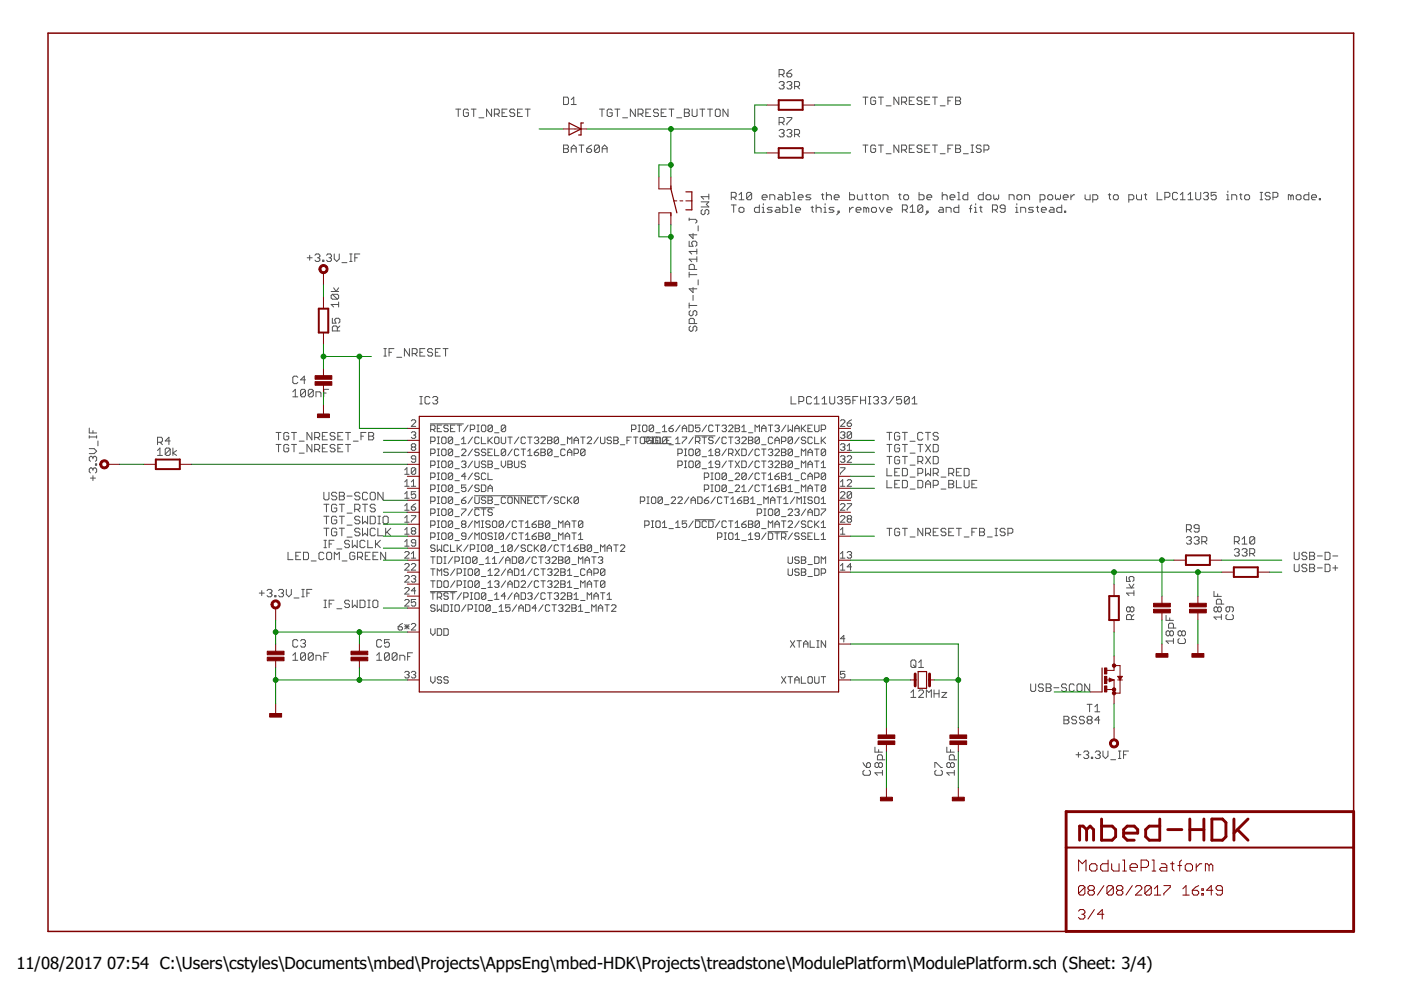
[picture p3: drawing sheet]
<svg xmlns="http://www.w3.org/2000/svg" width="297mm" height="210mm" viewBox="0 0 297 210" stroke-linecap="round" stroke-linejoin="round" font-family="sans-serif">
<defs><g id="words">
<g font-size="3.5">
<text x="3.5" y="205.4">11/08/2017</text>
<text x="22.7" y="205.4">07:54 C:\Users\cstyles\Documents\mbed\Projects\AppsEng\mbed-HDK\Projects\treadstone\ModulePlatform\ModulePlatform.sch (Sheet: 3/4)</text>
</g>
</g></defs>
<g fill="none" stroke="#505050" stroke-width=".21">
<path d="M165.2 17.5l.3-.2h.5l.2 .2v.3l-.2 .3M165.2 15.8h.8l.2-.3v-.5l-.2-.2h-.8v1.5M165.7 18.1h.3M165.7 15.8l.5 .5M166 18.1l.2 .2v.3l-.2 .3h-.5l-.3-.3M166.8 15.5h.8l.3 .3v.3l-.3 .2h-.5l-.3-.2zM166.8 17.5l.3-.2h.5l.3 .2v.3l-.3 .3M167.4 18.1h.2M167.6 18.1l.3 .2v.3l-.3 .3h-.5l-.3-.3M167.9 14.8l-1.1 .7M168.5 18.3h.7l.3-.2v-.6l-.3-.2h-.7v1.6M169 18.3l.5 .6"/>
<path d="M96.6 23.1h1.1M97.2 23.1v1.6M99.3 23.4l-.2-.3h-.6l-.2 .3v1l.2 .3h.6l.2-.3v-.5h-.5M99.9 23.1h1M100.4 23.1v1.6M101.5 25h1.1M104.2 23.1v1.6l-1-1.6v1.6M104.8 24.2h.8l.3-.3v-.5l-.3-.3h-.8v1.6M105.3 24.2l.6 .5M106.4 23.9h.6M107.5 23.1h-1.1v1.6h1.1M109.1 23.4l-.2-.3h-.5l-.3 .3v.3l.3 .2h.5l.2 .3v.2l-.2 .3h-.5l-.3-.3"/>
<path d="M109.7 23.9h.6M110.8 23.1h-1.1v1.6h1.1M111.4 23.1h1M111.9 23.1v1.6M119.5 20.6h.8l.2 .2v1.1l-.2 .3h-.8zM119.5 30.8h.8l.2 .2v.3l-.2 .2 .2 .3v.3l-.2 .2h-.8zM119.5 31.5h.8M121.1 31.5h1.1M121.1 32.3v-1l.5-.5 .6 .5v1M121.1 22.2h1.1M121.1 21.1l.5-.5v1.6M122.8 30.8h1"/>
<path d="M123.3 30.8v1.5M124.4 31.5h.8l.2 .3v.3l-.2 .2h-.5l-.3-.2zM125.4 30.8l-1 .7M127.1 31l-.3-.2h-.5l-.3 .2v1.1M127.1 31v1.1l-.3 .2h-.5l-.3-.2M127.1 31l-1.1 1.1M127.1 23.1h1M127.6 23.1v1.6M127.7 31.5h1M127.7 32.3v-1l.5-.5 .5 .5v1M129.8 23.4l-.3-.3h-.5l-.3 .3v1l.3 .3h.5l.3-.3v-.5h-.5M130.4 23.1h1"/>
<path d="M130.9 23.1v1.6M132 25h1.1M134.7 23.1v1.6l-1.1-1.6v1.6M135.3 24.2h.8l.2-.3v-.5l-.2-.3h-.8v1.6M135.8 24.2l.5 .5M136.9 23.9h.6M138 23.1h-1.1v1.6h1.1M139.6 23.4l-.3-.3h-.5l-.2 .3v.3l.2 .2h.5l.3 .3v.2l-.3 .3h-.5l-.2-.3M140.2 23.9h.5M141.2 23.1h-1v1.6h1M141.8 23.1h1.1M142.4 23.1v1.6"/>
<path d="M143.5 25h1M145.1 23.1h.8l.3 .3v.3l-.3 .2 .3 .3v.2l-.3 .3h-.8zM145.1 23.9h.8M146.7 23.1v1.3l.3 .3h.5l.3-.3v-1.3M148.4 23.1h1M148.9 23.1v1.6M150 23.1h1.1M150.5 23.1v1.6M151.7 23.4l.2-.3h.5l.3 .3v1l-.3 .3h-.5l-.2-.3zM154.3 23.1v1.6l-1-1.6v1.6M165.2 26h.8l.2-.3v-.5l-.2-.3h-.8v1.6M165.2 27.7l.3-.2h.5l.2 .2v.3l-.2 .2"/>
<path d="M165.7 28.2h.3M165.7 26l.5 .5M166 28.2l.2 .3v.3l-.2 .2h-.5l-.3-.2M166.8 24.9h1.1v.3l-1.1 1v.3M166.8 27.7l.3-.2h.5l.3 .2v.3l-.3 .2M167.4 28.2h.2M167.6 28.2l.3 .3v.3l-.3 .2h-.5l-.3-.2M168.5 28.5h.7l.3-.3v-.5l-.3-.2h-.7v1.5M169 28.5l.5 .5M183 30.8h1M183 20.6h1M183.5 20.6v1.6"/>
<path d="M183.5 30.8v1.5M185.7 31l-.3-.2h-.5l-.3 .2v1.1l.3 .2h.5l.3-.2v-.6h-.6M185.7 20.8l-.3-.2h-.5l-.3 .2v1.1l.3 .3h.5l.3-.3v-.5h-.6M186.2 30.8h1.1M186.2 20.6h1.1M186.8 20.6v1.6M186.8 30.8v1.5M187.9 32.6h1M187.9 22.4h1M190.6 20.6v1.6l-1.1-1.6v1.6M190.6 30.8v1.5l-1.1-1.5v1.5M191.2 21.6h.7l.3-.2v-.6l-.3-.2h-.7v1.6"/>
<path d="M191.2 31.8h.7l.3-.3v-.5l-.3-.2h-.7v1.5M191.7 31.8l.5 .5M191.7 21.6l.5 .6M192.8 31.5h.5M192.8 21.4h.5M193.8 20.6h-1v1.6h1M193.8 30.8h-1v1.5h1M195.5 31l-.3-.2h-.5l-.3 .2v.3l.3 .2h.5l.3 .3v.3l-.3 .2h-.5l-.3-.2M195.5 20.8l-.3-.2h-.5l-.3 .2v.3l.3 .3h.5l.3 .2v.3l-.3 .3h-.5l-.3-.3M196.1 31.5h.5M196.1 21.4h.5M197.1 30.8h-1v1.5h1"/>
<path d="M197.1 20.6h-1v1.6h1M197.7 30.8h1.1M197.7 20.6h1.1M198.2 20.6v1.6M198.2 30.8v1.5M199.3 32.6h1.1M199.3 22.4h1.1M201 31.5h.5M201 21.4h.5M202 30.8h-1v1.5M202 20.6h-1v1.6M202.6 30.8h.8l.3 .2v.3l-.3 .2 .3 .3v.3l-.3 .2h-.8z"/>
<path d="M202.6 31.5h.8M202.6 20.6h.8l.3 .2v.3l-.3 .3 .3 .2v.3l-.3 .3h-.8zM202.6 21.4h.8M204.3 32.6h1M205.9 30.8h.5M205.9 32.3h.5M206.1 30.8v1.5M208 31l-.2-.2h-.6l-.2 .2v.3l.2 .2h.6l.2 .3v.3l-.2 .2h-.6l-.2-.2M208.6 31.8h.8l.3-.3v-.5l-.3-.2h-.8v1.5M65.1 54.7h1.1M65.7 54.1v1.1M66.8 54.1l.2-.3h.6l.2 .3v.3l-.2 .3"/>
<path d="M67.3 54.7h.3M67.6 54.7l.2 .2v.3l-.2 .2h-.6l-.2-.2M68.4 55.2h.3v.2h-.3zM69.2 54.1l.3-.3h.5l.3 .3v.3l-.3 .3M69.7 54.7h.3M70 54.7l.3 .2v.3l-.3 .2h-.5l-.3-.2M70.9 53.8v1.1l.5 .5 .5-.5v-1.1M72.5 55.7h1.1M74.1 53.8h.6M74.1 55.4h.6M74.4 53.8v1.6M75.2 54.7h.6"/>
<path d="M76.3 53.8h-1.1v1.6M146.1 46.2v.6M146.1 51.1v1.1h.8l-.2-.5v-.3l.2-.3h.6l.2 .3v.6l-.2 .2M146.1 57.7v1.1M146.1 46.5h1.4l.2 .3v.3l-.2 .2M146.1 58.2h1.6M146.9 49.5v1.1l-.8-.8h1.6M147.2 57.1v-.8l-.3-.3h-.5l-.3 .3v.8h1.6M147.7 52.8v1.1M147.7 54.4v1.1M147.7 54.9h-1.6l.6 .6M147.7 53.3h-1.6l.6 .6"/>
<path d="M148 47.9v1.1M148 59.3v1.1M148.7 42.8h1.6l-.5 .5 .5 .6h-1.6M148.9 44.4l-.2 .3v.5l.2 .3h.3l.3-.3v-.5l.3-.3h.2l.3 .3v.5l-.3 .3M150.3 41.1v1.1M150.3 41.7h-1.6l.5 .5M155 41.8h.8l.3-.2v-.6l-.3-.2h-.8v1.6M155 43.5h1.1M155.6 41.8l.5 .6M155.6 43.5v1.5M156.7 41.3l.5-.5v1.6M156.7 42.4h1"/>
<path d="M156.9 44h.6l.2 .2v.6l-.2 .2h-.6l-.2-.2v-.6zM159.4 41l-.3-.2h-.5l-.3 .2v1.1M159.4 41v1.1l-.3 .3h-.5l-.3-.3M159.4 41l-1.1 1.1M161 43.5v1.5h-.8l-.2-.2v-.6l.2-.2h.8M161.6 41.8h1v-.2l-.2-.3h-.6l-.2 .3v.5l.2 .3h.6M161.6 45h.5M161.6 44h.2v1M161.8 43.2v.3M163.2 42.4v-1.1h.8l.3 .3v.8M163.7 44h-.8l-.2 .2 .2 .3h.6l.2 .3-.2 .2h-.8M164.6 44h.5l.3 .2v.8h-.8l-.3-.2 .3-.3h.8"/>
<path d="M165.1 41.3h.6l.2 .3v.8h-.8l-.2-.3 .2-.3h.8M165.9 43.5v1.5h.8l.3-.2v-.6l-.3-.2h-.8M166.5 40.8v1.6h.8l.3-.3v-.5l-.3-.3h-.8M167.6 43.5h.3v1.5M167.6 45h.5M168.1 40.8h.3v1.6M168.1 42.4h.6M168.7 44.5h1v-.3l-.2-.2h-.6l-.2 .2v.6l.2 .2h.6M169.2 41.8h1.1v-.2l-.3-.3h-.5l-.3 .3v.5l.3 .3h.5M171.9 41.3h-.8l-.2 .3 .2 .2h.5l.3 .3-.3 .3h-.7M172 44h.5M172.2 43.7v1.1l.3 .2"/>
<path d="M173 44.2l.3-.2h.5l.3 .2v.8M173 43.5v1.5M174.1 41.3h.6M174.4 41v1.1l.3 .3M174.7 45h.5M174.7 44h.2v1M174.9 43.2v.3M175.2 41.6l.3-.3h.5l.3 .3v.8M175.2 40.8v1.6M176.8 44h-.8l-.2 .2 .2 .3h.6l.2 .3-.2 .2h-.8M176.9 41.8h1v-.2l-.2-.3h-.6l-.2 .3v.5l.2 .3h.6M177.7 44.8h.2v.2h-.2z"/>
<path d="M177.9 45l-.5 .6M180.1 40.8v1.6h.8l.3-.3v-.5l-.3-.3h-.8M180.1 44v1M180.9 44h-.2l-.6 .5M181.5 44.5h1v-.3l-.2-.2h-.5l-.3 .2v.6l.3 .2h.5M181.8 41.3v.8l.2 .3h.8v-1.1M183.4 41.3h.5M183.7 41v1.1l.2 .3M183.7 44.2v.8M183.7 44.2l-.3-.2h-.3v1M183.7 44.2l.2-.2 .3 .2v.8M184.5 41.3h.5"/>
<path d="M184.8 41v1.1l.2 .3M185 44h.6l.2 .2v.6l-.2 .2h-.6l-.2-.2v-.6zM185.8 41.3h.6l.2 .3v.5l-.2 .3h-.6l-.2-.3v-.5zM186.4 44l.5 1 .6-1M187.2 42.4v-1.1h.8l.3 .3v.8M188 44.5h1.1v-.3l-.3-.2h-.5l-.3 .2v.6l.3 .2h.5M190.5 41.3h.5M190.8 41v1.1l.2 .3M191.3 44.5h.8l.3-.3v-.5l-.3-.2h-.8v1.5M191.9 41.3h.5l.2 .3v.5l-.2 .3h-.5l-.3-.3v-.5zM191.9 44.5l.5 .5M193 45h1"/>
<path d="M193 44l.5-.5v1.5M194.9 40.8v1.6h.8l.2-.3v-.5l-.2-.3h-.8M195.6 43.7l-.2-.2h-.5l-.3 .2v1.1M195.6 43.7v1.1l-.2 .2h-.5l-.3-.2M195.6 43.7l-1 1.1M196.5 44.8h.3v.2h-.3zM196.5 41.8h1v-.2l-.2-.3h-.5l-.3 .3v.5l.3 .3h.5M196.8 45l-.6 .6M199.2 44h.5l.3 .2v.8h-.8l-.2-.2 .2-.3h.8M199.8 41.6l.2-.3h.6l.2 .3v.8M199.8 40.8v1.6M200.6 45v-1h.8l.3 .2v.8"/>
<path d="M201.4 41.8h1.1v-.2l-.3-.3h-.5l-.3 .3v.5l.3 .3h.5M203.1 40.8h.2v1.6M203.1 42.4h.5M203.3 43.5v1.5h-.8l-.3-.2v-.6l.3-.2h.8M205.2 40.8v1.6h-.8l-.2-.3v-.5l.2-.3h.8M205.5 44.2h.5M206 43.5l-.2 .2v1.3M206.6 45h.5M206.6 44h.3v1M206.9 43.2v.3M207.7 44h.5M207.9 43.7v1.1l.3 .2"/>
<path d="M208.5 40.8v1.6h-.8l-.3-.3v-.5l.3-.3h.8M209 41.6l.3-.3h.5l.3 .3v.5l-.3 .3h-.5l-.3-.3zM210.4 44.5h.8l.3-.3v-.5l-.3-.2h-.8v1.5M210.7 41.3v.8l.2 .3 .3-.3 .3 .3 .2-.3v-.8M210.9 44.5l.6 .5M213.1 44.2h-.8l-.3-.2v-.3l.3-.2h.5l.3 .2v1.1l-.3 .2h-.5l-.3-.2M214 42.4v-1.1h.8l.2 .3v.8M215.3 45h.6M215.3 44h.3v1M215.6 43.2v.3M215.9 41.3h.5l.2 .3v.5l-.2 .3h-.5l-.3-.3v-.5zM216.4 45v-1h.8l.3 .2v.8"/>
<path d="M217.2 42.4v-1.1h.8l.3 .3v.8M219.1 44h-.8l-.2 .2 .2 .3h.5l.3 .3-.3 .2h-.7M219.7 44h.5M220 43.7v1.1l.2 .2M220.5 42.4h.8l.3-.3v-.5l-.3-.3h-.8v1.6M220.8 44.5h1v-.3l-.2-.2h-.6l-.2 .2v.6l.2 .2h.6M222.1 41.6l.3-.3h.5l.3 .3v.5l-.3 .3h-.5l-.3-.3zM222.7 44h.5l.3 .2v.8h-.8l-.3-.2 .3-.3h.8M223.8 41.3v.8l.2 .3 .3-.3 .3 .3 .2-.3v-.8M225.1 43.5v1.5h-.8l-.3-.2v-.6l.3-.2h.8M225.4 41.8h1.1v-.2l-.3-.3h-.5l-.3 .3v.5l.3 .3h.5M225.7 44.8h.3v.2h-.3z"/>
<path d="M227.1 41.3v1.1M227.8 41.3h-.2l-.5 .5M230.1 41.3v.8l.2 .3h.8v-1.1M231.7 42.4h.8l.2-.3v-.5l-.2-.3h-.8v1.6M235 41.3h.5M235.2 41v1.1l.3 .3M236.1 41.6l.2-.3h.6l.2 .3v.5l-.2 .3h-.6l-.2-.3zM239.3 42.4h.8l.3-.3v-.5l-.3-.3h-.8v1.6M241 41.3v.8l.2 .3h.8v-1.1M242.6 41.3h.5M242.9 41v1.1l.2 .3M245.3 40.8v1.6h1.1"/>
<path d="M247 41.8h.8l.2-.2v-.6l-.2-.2h-.8v1.6M249.7 41l-.3-.2h-.5l-.3 .2v1.1l.3 .3h.5l.3-.3M250.3 42.4h1M250.3 41.3l.5-.5v1.6M251.9 42.4h1M251.9 41.3l.5-.5v1.6M253.5 40.8v1.3l.3 .3h.5l.3-.3v-1.3M255.2 41l.2-.2h.5l.3 .2v.3l-.3 .3M255.7 41.6h.2M255.9 41.6l.3 .2v.3l-.3 .3h-.5l-.2-.3M257.9 40.8h-1.1v.8l.5-.3h.3l.3 .3v.5l-.3 .3h-.6l-.2-.3M260.1 42.4h.5"/>
<path d="M260.1 41.3h.2v1.1M260.3 40.5v.3M261.2 42.4v-1.1h.7l.3 .3v.8M262.8 41.3h.5M263.1 41v1.1l.2 .3M263.9 41.6l.3-.3h.5l.2 .3v.5l-.2 .3h-.5l-.3-.3zM267.2 40.8h.5M267.2 42.4h.5M267.4 40.8v1.6M269.3 41l-.3-.2h-.5l-.3 .2v.3l.3 .3h.5l.3 .2v.3l-.3 .3h-.5l-.3-.3M269.9 41.8h.8l.2-.2v-.6l-.2-.2h-.8v1.6M273.7 41.6l-.3-.3h-.2v1.1"/>
<path d="M273.7 41.6v.8M273.7 41.6l.3-.3 .2 .3v.8M275.1 41.3h.5l.2 .3v.5l-.2 .3h-.5l-.3-.3v-.5zM277.5 40.8v1.6h-.8l-.3-.3v-.5l.3-.3h.8M278.1 41.8h1v-.2l-.2-.3h-.6l-.2 .3v.5l.2 .3h.6M279.7 42.1h.3v.3h-.3zM70.2 61.8h1.6M70.5 67.5v1h.7l-.2-.8 .2-.2h.6l.3 .2v.6l-.3 .2M70.5 62.4h1l.3 .3v.5l-.3 .2M70.5 62.4l-.3 .3v.5l.3 .2h1M70.5 62.4l1 1M70.7 61l.6 .8 .5-.8"/>
<path d="M71.5 70.2v-.8l-.3-.3h-.5l-.2 .3v.8h1.6M71.8 64.6h-1.6l.5 .5M71.8 64v1.1M72.1 69.1l-.6 .5M81.4 75.5h.5M81.4 73.9h.5M81.7 73.9v1.6M82.5 74.7h.5M83.5 73.9h-1v1.6M84.1 75.8h1.1M86.8 73.9v1.6l-1.1-1.6v1.6M87.4 75h.8l.2-.3v-.5l-.2-.3h-.8v1.6"/>
<path d="M87.9 75l.5 .5M89 74.7h.6M90.1 73.9h-1.1v1.6h1.1M91.7 74.2l-.2-.3h-.6l-.2 .3v.2l.2 .3h.6l.2 .3v.2l-.2 .3h-.6l-.2-.3M92.3 74.7h.5M93.3 73.9h-1v1.6h1M93.9 73.9h1.1M94.5 73.9v1.6M146.1 64.2v1.1M146.1 64.8h1.6M146.4 69.2l-.3 .2v.6l.3 .2h.3l.2-.2v-.6l.3-.2h.3l.2 .2v.6l-.2 .2M146.4 65.9l-.3 .2v.6l.3 .3h.3l.2-.3v-.6l.3-.2h.3l.2 .2v.6l-.2 .3"/>
<path d="M146.9 61v1l-.8-.8h1.6M146.9 62.6v1.1M147.2 68.6v-.8l-.3-.3h-.5l-.3 .3v.8h1.6M18.9 90.8v1h1.6M18.9 92.4v.5M18.9 95.1h1.1l.5 .6-.5 .5h-1.1M18.9 92.6h1.6M19.7 91.3v.5M19.7 97v.3M19.7 99.5v.2M19.7 99.5l-.3-.3h-.2l-.3 .3v.5l.3 .3M19.7 97l-.3-.2h-.2l-.3 .2v.6l.3 .2"/>
<path d="M19.7 99.5l.3-.3h.2l.3 .3v.5l-.3 .3M19.7 97l.3-.2h.2l.3 .2v.6l-.3 .2M20.2 98.4h.3v.2h-.3zM20.5 92.4v.5M20.8 93.5v1M33.4 95.5l.5-.5v1.6M33.4 96.6h1M33.4 93.8h.8l.2-.3v-.5l-.2-.3h-.8v1.6M33.9 93.8l.5 .5M36.1 95.2v1.1l-.3 .3h-.5l-.3-.3M36.1 95.2l-.3-.2h-.5l-.3 .2v1.1M36.1 95.2l-1.1 1.1"/>
<path d="M36.1 93.5h-1.1l.8-.8v1.6M36.7 95v1.6M37.4 95.5l-.7 .6 .7 .5M58.5 94.2h1.1M58.5 91.7h1.1M59.1 91.7v1.6M59.1 94.2v1.6M61.2 91.9l-.2-.2h-.6l-.2 .2v1.1l.2 .3h.6l.2-.3v-.5h-.5M61.2 94.5l-.2-.3h-.6l-.2 .3v1l.2 .3h.6l.2-.3v-.5h-.5M61.8 94.2h1.1M61.8 91.7h1.1M62.1 83.1l.5-.6v1.6"/>
<path d="M62.1 84.1h1M62.3 91.7v1.6M62.3 94.2v1.6M63.1 80l-.2-.2h-.5l-.3 .2v1.1l.3 .2h.5l.2-.2M63.4 96.1h1.1M63.4 93.5h1.1M64.8 82.8v1.1l-.3 .2h-.5l-.3-.2M64.8 82.8l-.3-.3h-.5l-.3 .3v1.1M64.8 82.8l-1.1 1.1M64.8 80.5h-1.1l.8-.7v1.5M66.1 91.7v1.6l-1-1.6v1.6M66.1 94.2v1.6l-1-1.6v1.6"/>
<path d="M66.4 82.8v1.1l-.3 .2h-.5l-.2-.2M66.4 82.8l-.3-.3h-.5l-.2 .3v1.1M66.4 82.8l-1 1.1M66.7 92.8h.8l.3-.3v-.6l-.3-.2h-.8v1.6M66.7 95.3h.8l.3-.3v-.5l-.3-.3h-.8v1.6M67 84.1v-1h.8l.3 .2v.8M67.2 95.3l.6 .5M67.2 92.8l.6 .5M68.3 95h.6M68.3 92.5h.6M68.6 83.3h.6M69.4 94.2h-1.1v1.6h1.1"/>
<path d="M69.4 91.7h-1.1v1.6h1.1M69.7 82.5h-1.1v1.6M71 94.5l-.2-.3h-.5l-.3 .3v.3l.3 .2h.5l.2 .3v.2l-.2 .3h-.5l-.3-.3M71 91.9l-.2-.2h-.5l-.3 .2v.3l.3 .3h.5l.2 .3v.2l-.2 .3h-.5l-.3-.3M71.6 95h.6M71.6 92.5h.6M72.7 94.2h-1.1v1.6h1.1M72.7 91.7h-1.1v1.6h1.1M73.3 94.2h1M73.3 91.7h1M73.8 91.7v1.6M73.8 94.2v1.6"/>
<path d="M74.9 93.5h1M76.5 92.5h.6M77.6 91.7h-1.1v1.6M78.2 91.7h.8l.2 .2v.3l-.2 .3 .2 .3v.2l-.2 .3h-.8zM78.2 92.5h.8M85.8 99.6l.5-.4v1.4M87.2 91.8l.2-.3h.5l.2 .3-.2 .4M87.2 89.2l.2-.2h.5l.2 .2v.3l-.9 .9h.9M87.4 94.8l-.2-.2 .2-.5h.5l.2 .2-.2 .5M87.4 94.8l-.2 .2 .2 .5h.5l.2-.3-.2-.4M87.4 94.8h.5M87.7 92.2h.2"/>
<path d="M87.9 92.2l.2 .3-.2 .4h-.5l-.2-.2M88.1 97.3h-.7l-.2-.2 .2-.5h.5l.2 .3v.9l-.2 .2h-.5l-.2-.2M88.1 99.4v.9l-.2 .3h-.5l-.2-.3M88.1 99.4l-.2-.2h-.5l-.2 .2v.9M88.1 99.4l-.9 .9M89 85.6h.5M89 84.1h.5M89.3 84.1v1.5M91.1 84.3l-.2-.2h-.5l-.3 .2v1.1l.3 .2h.5l.2-.2M91.2 89.9h7.1M91.3 93.6h.7l.2-.2v-.5l-.2-.2h-.7v1.4M91.3 91.1h.7l.2-.3v-.4l-.2-.3h-.7v1.4"/>
<path d="M91.3 96.1h.7l.2-.2v-.5l-.2-.2h-.7v1.4M91.3 98.7h.7l.2-.3v-.4l-.2-.3h-.7v1.4M91.7 84.3l.3-.2h.5l.3 .2v.3l-.3 .3M91.8 91.1l.4 .4M92.3 84.9h.2M92.5 84.9l.3 .2v.3l-.3 .2h-.5l-.3-.2M92.7 92.7h.5M92.7 90.8h.5M92.7 94.1h.5M92.7 95.2h.5M92.7 96.6h.5M92.7 97.7h.5"/>
<path d="M92.7 99.1h.5M92.9 92.7v1.4M92.9 95.2v1.4M92.9 97.7v1.4M93.6 90.1h-.9v1.4h.9M93.9 92.7h.4l.3 .2v.9l-.3 .3h-.4l-.3-.3v-.9zM93.9 95.2h.4l.3 .2v1l-.3 .2h-.4l-.3-.2v-1zM93.9 97.7h.4l.3 .3v.9l-.3 .2h-.4l-.3-.2v-.9zM95 90.4l-.2-.3h-.5l-.2 .5 .2 .2h.5l.2 .5-.2 .2h-.5l-.2-.2M95.5 90.8h.5M96 92.9l-.3-.2h-.4l-.3 .2v.9M96 95.4l-.3-.2h-.4l-.3 .2v1"/>
<path d="M96 98l-.3-.3h-.4l-.3 .3v.9M96 92.9v.9l-.3 .3h-.4l-.3-.3M96 95.4v1l-.3 .2h-.4l-.3-.2M96 98v.9l-.3 .2h-.4l-.3-.2M96 92.9l-1 .9M96 95.4l-1 1M96 98l-1 .9M96.5 90.1h-1v1.4h1M96.5 94.3h.9M96.5 96.8h.9M96.5 99.4h.9M96.9 90.1h1"/>
<path d="M97.4 90.1v1.4M97.9 98l.2-.3h.5l.2 .3-.2 .4M97.9 94.1h.9M97.9 93.1l.4-.4v1.4M97.9 95.4l.2-.2h.5l.2 .2v.3l-.9 .9h.9M98.3 98.4h.3M98.6 98.4l.2 .3-.2 .4h-.5l-.2-.2M99.3 90.1l-1 1.4M99.7 91.1h.7l.2-.3v-.4l-.2-.3h-.7v1.4M100.2 92.7l-.9 1.4M100.2 95.2l-.9 1.4M100.2 97.7l-.9 1.4"/>
<path d="M100.7 97.7v1.2l.2 .2h.5l.2-.2v-1.2M101.1 90.1h.5M101.1 91.5h.5M101.4 90.1v1.4M101.6 92.9l-.2-.2h-.5l-.2 .2v.9l.2 .3h.5l.2-.3M101.6 95.4l-.2-.2h-.5l-.2 .5 .2 .2h.5l.2 .5-.2 .2h-.5l-.2-.2M102.1 92.7v1.4h.9M102.3 90.1h.5l.2 .3v.9l-.2 .2h-.5l-.2-.2v-.9zM103 95.4l-.2-.2h-.5l-.2 .5 .2 .2h.5l.2 .5-.2 .2h-.5l-.2-.2M103 98l-.2-.3h-.5l-.2 .5 .2 .2h.5l.2 .5-.2 .2h-.5l-.2-.2M103.5 92.7v1.4M103.5 97.7h.7l.2 .3-.2 .4 .2 .5-.2 .2h-.7z"/>
<path d="M103.5 95.9h.4M103.5 98.4h.7M103.7 93.4l.7 .7M104.4 90.4l-.2-.3h-.5l-.2 .3v.9M104.4 90.4v.9l-.2 .2h-.5l-.2-.2M104.4 95.2h-.9v1.4h.9M104.4 90.4l-.9 .9M104.4 92.7l-.9 .9M104.9 91.8h.9M104.9 95.2v1.4h.9M104.9 99.4h.9M105.1 92.7h.5l.2 .2v.9l-.2 .3h-.5l-.2-.3v-.9z"/>
<path d="M106.3 92.7v1.1l.2 .3h.5l.2-.3v-1.1M106.3 97.7v1l.4 .4 .5-.4v-1M107.2 90.4l-.2-.3h-.5l-.2 .3v.9M107.2 90.4v.9l-.2 .2h-.5l-.2-.2M107.2 95.4l-.2-.2h-.5l-.2 .2v1M107.2 95.4v1l-.2 .2h-.5l-.2-.2M107.2 90.4l-.9 .9M107.2 95.4l-.9 1M107.7 92.7h.9M107.7 97.7h.7l.2 .3-.2 .4 .2 .5-.2 .2h-.7zM107.7 98.4h.7M108.1 92.7v1.4"/>
<path d="M108.6 95.2l-.9 1.4M109.1 97.7v1.2l.2 .2h.5l.2-.2v-1.2M110 92.7l-.9 1.4M110 95.4l-.2-.2h-.5l-.2 .2v1l.2 .2h.5l.2-.2M110.5 95.2h.9M111 95.2v1.4M111.4 92.9l-.2-.2h-.5l-.2 .2v.9l.2 .3h.5l.2-.3M111.4 98l-.2-.3h-.5l-.2 .3 .2 .4h.5l.2 .3-.2 .4h-.5l-.2-.2M111.9 92.7h.9M111.9 95.7l.5-.5v1.4M111.9 96.6h.9M112.4 92.7v1.4"/>
<path d="M113.3 92.9l.2-.2h.5l.2 .2-.2 .5M113.3 95.9h.7l.2 .5-.2 .2h-.5l-.2-.2zM113.7 93.4h.3M114 93.4l.2 .2-.2 .5h-.5l-.2-.3M114.2 95.2l-.9 .7M114.7 92.9l.2-.2h.5l.2 .2v.2l-.9 1h.9M114.7 95.2h.7l.2 .2-.2 .5 .2 .5-.2 .2h-.7zM114.7 95.9h.7M116.1 92.7h.7l.2 .2-.2 .5 .2 .4-.2 .3h-.7zM116.1 93.4h.7M117 95.4l-.2-.2h-.5l-.2 .2v1M117 95.4v1l-.2 .2h-.5l-.2-.2"/>
<path d="M117 95.4l-.9 1M117.5 96.8h.9M118.4 92.9l-.2-.2h-.5l-.2 .2v.9M118.4 92.9v.9l-.2 .3h-.5l-.2-.3M118.4 92.9l-.9 .9M118.9 94.3h.9M119.8 95.4l-.2-.2h-.5l-.2 .2v1l.2 .2h.5l.2-.2M120.3 94.1v-1.4l.5 .4 .4-.4v1.4M120.3 96.6v-.9l.5-.5 .4 .5v.9M120.3 95.9h.9M121.7 93.4h.9M121.7 94.1v-1l.5-.4 .4 .4v1"/>
<path d="M121.7 96.1h.7l.2-.2v-.5l-.2-.2h-.7v1.4M123.1 92.7h.9M123.6 92.7v1.4M124 95.4l-.2-.2h-.5l-.2 .2v1M124 95.4v1l-.2 .2h-.5l-.2-.2M124 95.4l-.9 1M124.5 92.9l.2-.2h.5l.2 .2v.2l-.9 1h.9M126.9 92.7l-1 1.4M127.3 92.7v1.1l.3 .3h.4l.2-.3v-1.1M129.6 92.9l-.2-.2h-.5l-.2 .4 .2 .3h.5l.2 .4-.2 .3h-.5l-.2-.3M130.1 92.7h.7l.3 .2-.3 .5 .3 .4-.3 .3h-.7zM130.1 93.4h.7"/>
<path d="M131.5 94.3h1M132.9 93.4h.5M133.9 92.7h-1v1.4M133.9 91.1h.7l.2-.3v-.4l-.2-.3h-.7v1.4M134.3 92.7h1M134.8 92.7v1.4M135.3 90.1h.5M135.3 91.5h.5M135.5 90.1v1.4M136.5 90.1h.4l.3 .3v.9l-.3 .2h-.4l-.3-.2v-.9zM136.7 92.9l-.3-.2h-.4l-.3 .2v.9l.3 .3h.4l.3-.3M137.4 92.7l.2 .2v.5h.5v.4l-.3 .3h-.4l-.3-.3v-.9z"/>
<path d="M137.6 93.4l-.2 .2h-.7M138.1 92.9l-.3-.2h-1.1v1.4M138.1 92.7h.5M138.1 94.1h.5M138.3 92.7v1.4M138.5 92.9l.3-.2h.9l.3 .2v.9l-.3 .3h-.9l-.3-.3zM138.6 90.4l-.3-.3h-.4l-.3 .3v.9M138.6 90.4v.9l-.3 .2h-.4l-.3-.2M138.6 90.4l-1 .9M139 93.4h.5v.4l-.3 .3M139 91.8h1M139.2 92.7l.3 .2"/>
<path d="M139.3 92.7l-.3 .2v.9l.3 .3M140 92.7v1.4h1.1l.3-.3M140.4 92.9l.3-.2h.4l.3 .2-1 .9zM140.4 91.5h1M140.4 93.8l.3 .3M140.4 90.6l.5-.5v1.4M141.4 93.4h.4M141.8 90.8h.7l.3 .5-.3 .2h-.4l-.3-.2zM141.8 94.3h1M142.3 92.7h-.9v1.4h.9M142.8 90.1l-1 .7M143.3 94.1h.9"/>
<path d="M143.3 93.1l.4-.4v1.4M143.7 96.1h.7l.3-.2v-.5l-.3-.2h-.7v1.4M143.7 98.7h.7l.3-.3v-.4l-.3-.3h-.7v1.4M144.2 90.1l-.9 1.4M144.7 92.7h.9v.2l-.9 .9v.3M144.7 90.8h.9M144.7 91.5v-.9l.4-.5 .5 .5v.9M145.1 95.2h.5M145.1 96.6h.5M145.1 97.7h.5M145.1 99.1h.5M145.4 95.2v1.4"/>
<path d="M145.4 97.7v1.4M146 90.1h.7l.3 .3v.9l-.3 .2h-.7zM146.3 95.2h.4l.3 .2v1l-.3 .2h-.4l-.3-.2v-1zM146.3 97.7h.4l.3 .3v.9l-.3 .2h-.4l-.3-.2v-.9zM147 92.7l-1 1.4M147.4 92.4h4.2M147.4 93.6h.8l.2-.2v-.5l-.2-.2h-.8v1.4M147.9 93.6l.5 .5M148.4 90.1h-1v.7l.5-.2h.3l.2 .2v.5l-.2 .2h-.5l-.3-.2M148.4 95.4l-.2-.2h-.5l-.3 .2v1M148.4 95.4v1l-.2 .2h-.5l-.3-.2M148.4 98l-.2-.3h-.5l-.3 .3v.9"/>
<path d="M148.4 98v.9l-.2 .2h-.5l-.3-.2M148.4 95.4l-1 1M148.4 98l-1 .9M148.9 92.7h.9M148.9 96.8h.9M148.9 99.4h.9M149.3 92.7v1.4M149.8 90.1l-.9 1.4M150.3 96.6h.9M150.3 99.1h.9M150.3 98.2l.4-.5v1.4M150.3 95.7l.4-.5v1.4"/>
<path d="M151.2 92.9l-.2-.2h-.5l-.2 .2 .2 .5h.5l.2 .2-.2 .5h-.5l-.2-.3M151.2 90.4l-.2-.3h-.5l-.2 .3v.9l.2 .2h.5l.2-.2M151.7 90.1h.9M151.9 95.9l-.2-.2 .2-.5h.5l.2 .2-.2 .5M151.9 95.9l-.2 .2 .2 .5h.5l.2-.2-.2-.5M151.9 95.9h.5M152.1 90.1v1.4M152.6 98.4h-.7l-.2-.2 .2-.5h.5l.2 .3v.9l-.2 .2h-.5l-.2-.2M152.6 92.7l-.9 1.4M153.1 90.4l.2-.3h.5l.2 .3-.2 .4M153.5 90.8h.3M153.8 90.8l.2 .3-.2 .4h-.5l-.2-.2"/>
<path d="M154 92.9l-.2-.2h-.5l-.2 .2v.9l.2 .3h.5l.2-.3M154 95.2l-.9 1.4M154 97.7l-.9 1.4M154.5 92.7h.9M154.5 90.4l.2-.3h.5l.2 .3v.2l-.9 .9h.9M154.5 96.1h.7l.2-.2v-.5l-.2-.2h-.7v1.4M154.5 97.7h.9M154.9 92.7v1.4M154.9 97.7v1.4M154.9 96.1l.5 .5M155.9 92.9l.2-.2h.5l.2 .2-.2 .5M155.9 90.1h.7l.2 .3-.2 .4 .2 .5-.2 .2h-.7z"/>
<path d="M155.9 90.8h.7M155.9 95.2l.9 1.4M155.9 97.7l.9 1.4M156.3 93.4h.3M156.6 93.4l.2 .2-.2 .5h-.5l-.2-.3M156.8 95.2l-.9 1.4M156.8 97.7l-.9 1.4M157.3 90.6l.4-.5v1.4M157.3 92.9l.2-.2h.5l.2 .2v.2l-.9 1h.9M157.3 91.5h.9M157.3 95.2h.7l.2 .2v1l-.2 .2h-.7zM157.3 97.7h.7l.2 .3v.9l-.2 .2h-.7z"/>
<path d="M158.7 92.7h.7l.2 .2-.2 .5 .2 .4-.2 .3h-.7zM158.7 91.8h.9M158.7 93.4h.7M159.6 95.2l-.9 1.4M159.6 97.7l-.9 1.4M160.1 91.5v-1.4l.4 .5 .5-.5v1.4M161 92.9l-.2-.2h-.5l-.2 .2v.9M161 92.9v.9l-.2 .3h-.5l-.2-.3M161 95.4l-.2-.2h-.5l-.2 .2v1l.2 .2h.5l.2-.2M161 98l-.2-.3h-.5l-.2 .3v.9l.2 .2h.5l.2-.2M161 92.9l-.9 .9M161.5 90.8h.9"/>
<path d="M161.5 94.3h.9M161.5 95.2h.9M161.5 97.7h.9M161.5 91.5v-.9l.4-.5 .5 .5v.9M161.9 95.2v1.4M161.9 97.7v1.4M162.9 90.1h.9M162.9 95.4l.2-.2h.5l.2 .2-.2 .5M162.9 98l.2-.3h.5l.2 .3-.2 .4M163.4 95.9h.2M163.4 98.4h.2M163.4 90.1v1.4"/>
<path d="M163.6 95.9l.2 .2-.2 .5h-.5l-.2-.2M163.6 98.4l.2 .3-.2 .4h-.5l-.2-.2M163.8 92.9l-.2-.2h-.5l-.2 .2v.9l.2 .3h.5l.2-.3M164.3 90.4l.2-.3h.5l.2 .3-.2 .4M164.3 93.4h.9M164.3 95.4l.2-.2h.5l.2 .2v.3l-.9 .9h.9M164.3 98l.2-.3h.5l.2 .3v.2l-.9 .9h.9M164.3 94.1v-1l.5-.4 .4 .4v1M164.8 90.8h.2M165 90.8l.2 .3-.2 .4h-.5l-.2-.2M165.7 93.6h.7l.2-.2v-.5l-.2-.2h-.7v1.4M165.7 95.2h.7l.2 .2-.2 .5 .2 .5-.2 .2h-.7z"/>
<path d="M165.7 95.9h.7M165.7 97.7h.7l.2 .3-.2 .4 .2 .5-.2 .2h-.7zM165.7 98.4h.7M166.6 90.1l-.9 1.4M167.1 90.1v1.4l.5-.4 .4 .4v-1.4M167.7 84.1v1.5h1.1M168 98v.9l-.2 .2h-.5l-.2-.2M168 92.9l-.2-.2h-.5l-.2 .2v.9M168 92.9v.9l-.2 .3h-.5l-.2-.3M168 95.4l-.2-.2h-.5l-.2 .2v1M168 95.4v1l-.2 .2h-.5l-.2-.2M168 98l-.2-.3h-.5l-.2 .3v.9"/>
<path d="M168 92.9l-.9 .9M168 95.4l-.9 1M168 98l-.9 .9M168.5 90.8h.9M168.5 91.5v-.9l.5-.5 .4 .5v.9M168.5 96.8h.9M168.5 99.4h.9M169.4 85.1h.8l.2-.2v-.6l-.2-.2h-.8v1.5M169.4 92.7l-.9 1.4M169.9 90.1v1.4M169.9 96.6v-1.4l.5 .5 .4-.5v1.4M169.9 99.1v-1.4l.5 .5 .4-.5v1.4"/>
<path d="M170.1 90.8l.7 .7M170.8 92.9l-.2-.2h-.5l-.2 .4 .2 .3h.5l.2 .4-.2 .3h-.5l-.2-.3M170.8 90.1l-.9 1M171.3 96.6v-.9l.5-.5 .4 .5v.9M171.3 99.1v-.9l.5-.5 .4 .5v.9M171.3 90.8h.5M171.3 95.9h.9M171.3 98.4h.9M172.1 84.3l-.3-.2h-.5l-.3 .2v1.1l.3 .2h.5l.3-.2M172.2 92.9l-.2-.2h-.5l-.2 .2v.9l.2 .3h.5l.2-.3M172.2 90.1h-.9v1.4h.9M172.6 85.6h1.1"/>
<path d="M172.6 84.6l.6-.5v1.5M172.7 90.1v1.2l.3 .2h.4l.3-.2v-1.2M172.7 92.7v1.4h1M172.7 95.2h1M172.7 97.7h1M173.2 95.2v1.4M173.2 97.7v1.4M174.1 91.1h.7l.2-.3v-.4l-.2-.3h-.7v1.4M174.1 92.7v1.4M174.1 98.2l.5-.5v1.4M174.1 99.1h.9M174.3 85.6h1"/>
<path d="M174.3 84.6l.5-.5v1.5M174.3 93.4l.7 .7M175 95.4l-.2-.2h-.5l-.2 .2v1M175 95.4v1l-.2 .2h-.5l-.2-.2M175 92.7l-.9 .9M175 95.4l-.9 1M175.9 84.1v1.3l.3 .2h.5l.3-.2v-1.3M177.5 84.3l.3-.2h.6l.2 .2v.3l-.2 .3M178.1 84.9h.3M178.2 91.8l.2-.3h.5l.2 .3-.2 .4M178.2 89.2l.2-.2h.5l.2 .2v.3l-.9 .9h.9M178.2 94.3l.2-.2h.5l.2 .2-.2 .5"/>
<path d="M178.2 99.2h.9v.2l-.9 .9v.3M178.2 96.9l.2-.3h.5l.2 .3-.2 .4M178.4 84.9l.2 .2v.3l-.2 .2h-.6l-.3-.2M178.7 92.2h.2M178.7 94.8h.2M178.7 97.3h.2M178.9 92.2l.2 .3-.2 .4h-.5l-.2-.2M178.9 94.8l.2 .2-.2 .5h-.5l-.2-.3M178.9 97.3l.2 .3-.2 .4h-.5l-.2-.2M179.6 94.6l.5-.5v1.4M179.6 96.9l.3-.3h.4l.3 .3v.2l-1 .9h1M179.6 89.7h.7l.3 .5-.3 .2h-.4l-.3-.2z"/>
<path d="M179.6 95.5h1M180.2 84.1h-1v.8l.5-.3h.3l.2 .3v.5l-.2 .2h-.5l-.3-.2M180.6 91.8v.9l-.3 .2h-.4l-.3-.2M180.6 91.8l-.3-.3h-.4l-.3 .3v.9M180.6 89l-1 .7M180.6 91.8l-1 .9M180.8 84.9h.6M181.9 84.1h-1.1v1.5M182.5 84.9h1M182.5 84.1v1.5M183.5 84.1v1.5M184.1 85.6h.5"/>
<path d="M184.1 84.1h.5M184.4 84.1v1.5M185.2 84.3l.3-.2h.5l.2 .2v.3l-.2 .3M185.7 84.9h.3M186 84.9l.2 .2v.3l-.2 .2h-.5l-.3-.2M186.8 84.3l.3-.2h.5l.3 .2v.3l-.3 .3M187.3 84.9h.3M187.6 84.9l.3 .2v.3l-.3 .2h-.5l-.3-.2M188 91.7h1.1M188 99.3v1.6h1.1M188 94.2h1.1M188 96.8h1.1"/>
<path d="M188.6 91.7v1.6M188.6 94.2v1.6M188.6 96.8v1.5M189.5 84.1l-1 1.5M190.7 94.5l-.2-.3h-.6l-.2 .3v1l.2 .3h.6l.2-.3v-.5h-.5M190.7 97l-.2-.2h-.6l-.2 .2v1.1l.2 .2h.6l.2-.2v-.5h-.5M190.7 99.3h-1v1.6h1M190.8 91.9l-.3-.2h-.6l-.2 .2v1.1l.2 .3h.6l.3-.3v-.5h-.6M191.2 84.1h-1.1v.8l.5-.3h.3l.3 .3v.5l-.3 .2h-.5l-.3-.2M191.3 91.7h1.1M191.3 99.3h.8l.3 .3v1l-.3 .3h-.8zM191.3 94.2h1.1"/>
<path d="M191.3 96.8h1.1M191.8 91.7v1.6M191.9 94.2v1.6M191.9 96.8v1.5M192.8 84.3v1.1l-.3 .2h-.5l-.3-.2M192.8 84.3l-.3-.2h-.5l-.3 .2v1.1M192.8 84.3l-1.1 1.1M192.9 93.6h1.1M193 98.6h1M193 96.1h1M193.4 85.6h1M193.4 84.6l.5-.5v1.5"/>
<path d="M194.6 97.8h.8l.2-.2v-.6l-.2-.2h-.8v1.5M194.6 94.2h1M195.1 94.2v1.6M195.1 97.8l.5 .5M195.7 91.9l-.3-.2h-.6l-.2 .2v1.1l.2 .3h.6l.3-.3M196.2 91.7h1.1M196.2 99.3v1.6l.6-.5 .5 .5v-1.6M196.2 94.2l1.1 1.6M196.2 96.8l1.1 1.5M196.7 91.7v1.6M197.3 94.2l-1.1 1.6M197.3 96.8l-1.1 1.5"/>
<path d="M197.9 94.2h.7l.3 .3v1l-.3 .3h-.7zM197.9 96.8h.7l.3 .2v1.1l-.3 .2h-.7zM198.9 91.9l-.3-.2h-.5l-.3 .2v.3l.3 .3h.5l.3 .3v.2l-.3 .3h-.5l-.3-.3M203.8 99.3h-1v1.6h1M204.4 99.3h.8l.3 .3v1l-.3 .3h-.8zM19.2 101.4h1M19.7 100.9v1M61.1 117.1v1.6h1M62.7 117.9h.5M63.8 117.1h-1.1v1.6h1.1M64.3 117.1h.8l.3 .2v1.1l-.3 .3h-.8zM66 118.9h1"/>
<path d="M68.7 104.4v1.3l.2 .3h.6l.2-.3v-1.3M68.7 117.3l-.3-.2h-.5l-.3 .2v1.1l.3 .3h.5l.3-.3M68.7 112h1M68.7 109.5h1M68.7 106.9h1M68.7 116.1h.5M68.7 114.6h.5M69 114.6v1.5M69.2 106.9v1.6M69.2 109.5v1.6M69.2 112v1.6M69.3 117.3l.2-.2h.5l.3 .2v1.1l-.3 .3h-.5l-.2-.3z"/>
<path d="M69.8 115.3h.5M70.8 114.6h-1v1.5M70.9 118.7v-1.6l.5 .5 .5-.5v1.6M71.4 104.6l-.3-.2h-.5l-.3 .2v.3l.3 .3h.5l.3 .3v.2l-.3 .3h-.5l-.3-.3M71.4 107.2l-.3-.3h-.5l-.3 .3v1.1l.3 .2h.5l.3-.2v-.6h-.6M71.4 109.7l-.3-.2h-.5l-.3 .2v1.1l.3 .3h.5l.3-.3v-.5h-.6M71.4 112.2l-.3-.2h-.5l-.3 .2v1.1l.3 .3h.5l.3-.3v-.5h-.6M71.4 116.4h1.1M71.9 104.4h.8l.3 .2v.3l-.3 .3 .3 .3v.2l-.3 .3h-.8zM71.9 105.2h.8M71.9 112h1.1M71.9 109.5h1.1"/>
<path d="M71.9 106.9h1.1M72.5 106.9v1.6M72.5 109.5v1.6M72.5 112v1.6M72.5 118.9h1.1M73.6 108.8h1.1M73.6 111.3h1.1M73.6 105.2h1.1M73.6 113.9h1.1M74.1 114.8l-.2-.2h-.6l-.2 .2v.3l.2 .2h.6l.2 .3v.3l-.2 .2h-.6l-.2-.2M74.7 114.6v1.5l.5-.5 .5 .5v-1.5M75.2 108h.8l.3-.3v-.5l-.3-.3h-.8v1.6"/>
<path d="M75.2 117.3l-.2-.2h-.6l-.2 .2v1.1l.2 .3h.6l.2-.3v-.5h-.5M75.8 108l.5 .5M75.8 118.1h.8l.3-.2v-.6l-.3-.2h-.8v1.6M76.3 104.6l-.3-.2h-.5l-.3 .2v.3l.3 .3h.5l.3 .3v.2l-.3 .3h-.5l-.3-.3M76.3 109.7l-.3-.2h-.5l-.3 .2v.3l.3 .3h.5l.3 .2v.3l-.3 .3h-.5l-.3-.3M76.3 112.2l-.3-.2h-.5l-.3 .2v.3l.3 .3h.5l.3 .3v.2l-.3 .3h-.5l-.3-.3M76.3 118.1l.6 .6M76.9 109.5v1.6l.5-.6 .5 .6v-1.6M76.9 112v1.6l.5-.5 .5 .5v-1.6M76.9 106.9h1M77.4 114.8l-.3-.2h-.5l-.3 .2v1.1l.3 .2h.5l.3-.2M77.4 106.9v1.6"/>
<path d="M77.4 117.9h.6M77.9 104.6l-.2-.2h-.6l-.2 .2v1.1l.2 .3h.6l.2-.3M78 114.6v1.5h1M78.5 117.1h-1.1v1.6h1.1M78.5 104.6l.3-.2h.5l.3 .2v1.1l-.3 .3h-.5l-.3-.3zM78.5 109.5h.8l.3 .2v1.1l-.3 .3h-.8zM79.1 117.9h.5M79.6 107.2l-.3-.3h-.5l-.3 .3v.2l.3 .3h.5l.3 .3v.3l-.3 .2h-.5l-.3-.2M79.6 112.2l-.3-.2h-.5l-.3 .2v1.1l.3 .3h.5l.3-.3M79.6 114.6v1.5M79.9 115.3l.7 .8M80.1 112v1.6h1.1"/>
<path d="M80.1 109.5h.6M80.1 111.1h.6M80.1 117.1h-1v1.6h1M80.4 109.5v1.6M80.6 114.6l-1 1M81.2 104.4v1.6l-1.1-1.6v1.6M81.2 109.7l.3-.2h.5l.3 .2v1.1l-.3 .3h-.5l-.3-.3zM81.8 117.1v1.6l-1.1-1.6v1.6M81.8 112v1.6M82 112.8l.8 .8M82.8 112l-1 1.1M85.8 112.3l.5-.4v1.4"/>
<path d="M85.8 102.2l.5-.5v1.4M85.8 104.7l.5-.5v1.4M85.8 107.3l.5-.5v1.4M85.8 109.8l.5-.5v1.4M85.8 114.9l.5-.5v1.4M85.8 100.6h.9M85.8 103.1h.9M85.8 105.6h.9M85.8 117.2l.2-.3h.5l.2 .3v.2l-.9 .9h.9M85.8 108.2h.9M85.8 119.7l.2-.2h.5l.2 .2v.3l-.9 .9h.9M85.8 110.7h.9"/>
<path d="M85.8 113.3h.9M85.8 115.8h.9M87.2 109.3h.9v.3l-.9 .9v.2M87.2 119.7l.2-.2h.5l.2 .2v.3l-.9 .9h.9M87.2 107.5h.7l.2 .4-.2 .3h-.5l-.2-.3zM87.2 103.1h.9M87.2 102.2l.5-.5v1.4M87.2 117.4l.5-.5v1.4M87.2 118.3h.9M87.4 112.6l-.2-.3 .2-.4h.5l.2 .2-.2 .5M87.4 112.6l-.2 .2 .2 .5h.5l.2-.3-.2-.4M87.4 112.6h.5"/>
<path d="M88.1 104.2h-.9v.7l.7-.2 .2 .2v.5l-.2 .2h-.5l-.2-.2M88.1 115.1h-.7l-.2-.2 .2-.5h.5l.2 .2v1l-.2 .2h-.5l-.2-.2M88.1 106.8l-.9 .7M91.3 101.2h.7l.2-.2v-.5l-.2-.2h-.7v1.4M91.3 103.8h.7l.2-.3v-.4l-.2-.3h-.7v1.4M91.3 106.3h.7l.2-.2v-.5l-.2-.2h-.7v1.4M91.3 108.8h.7l.2-.2v-.5l-.2-.2h-.7v1.4M91.3 111.4h.7l.2-.3v-.4l-.2-.3h-.7v1.4M91.3 113.9h.7l.2-.2v-.5l-.2-.2h-.7v1.4M91.3 118.1h.9M91.8 118.1v1.4M92.2 115.8l-.2-.3h-.5l-.2 .5 .2 .2h.5l.2 .5-.2 .2h-.5l-.2-.2"/>
<path d="M92.7 115.5v1.4l.5-.4 .4 .4v-1.4M92.7 118.1h.7l.2 .2v.9l-.2 .3h-.7zM92.7 100.3h.5M92.7 101.7h.5M92.7 102.8h.5M92.7 104.2h.5M92.7 105.4h.5M92.7 106.8h.5M92.7 107.9h.5M92.7 109.3h.5M92.7 110.4h.5M92.7 111.8h.5"/>
<path d="M92.7 113h.5M92.7 114.4h.5M92.9 100.3v1.4M92.9 102.8v1.4M92.9 105.4v1.4M92.9 107.9v1.4M92.9 110.4v1.4M92.9 113v1.4M93.6 113.2l.3-.2h.4l.3 .2v1l-.3 .2h-.4l-.3-.2zM93.6 103.1l.3-.3h.4l.3 .3v.9l-.3 .2h-.4l-.3-.2zM93.9 100.3h.4l.3 .2v1l-.3 .2h-.4l-.3-.2v-1zM93.9 105.4h.4l.3 .2v.9l-.3 .3h-.4l-.3-.3v-.9z"/>
<path d="M93.9 107.9h.4l.3 .2v1l-.3 .2h-.4l-.3-.2v-1zM93.9 110.4h.4l.3 .3v.9l-.3 .2h-.4l-.3-.2v-.9zM94.1 118.1h.5M94.1 119.5h.5M94.3 118.1v1.4M95 115.8l-.2-.3h-.5l-.2 .3v.9l.2 .2h.5l.2-.2M95.5 115.5v1.4h1M96 105.6v.9l-.3 .3h-.4l-.3-.3M96 103.1l-.3-.3h-.4l-.3 .3v.9M96 100.5l-.3-.2h-.4l-.3 .2v1M96 105.6l-.3-.2h-.4l-.3 .2v.9M96 108.1l-.3-.2h-.4l-.3 .2v1"/>
<path d="M96 110.7l-.3-.3h-.4l-.3 .3v.9M96 113.2l-.3-.2h-.4l-.3 .2v1M96 100.5v1l-.3 .2h-.4l-.3-.2M96 103.1v.9l-.3 .2h-.4l-.3-.2M96 108.1v1l-.3 .2h-.4l-.3-.2M96 110.7v.9l-.3 .2h-.4l-.3-.2M96 113.2v1l-.3 .2h-.4l-.3-.2M96 113.2l-1 1M96 100.5l-1 1M96 103.1l-1 .9M96 105.6l-1 .9M96 108.1l-1 1"/>
<path d="M96 110.7l-1 .9M96 118.1l-1 1.4M96.5 114.6h.9M96.5 119h.7l.2-.2v-.5l-.2-.2h-.7v1.4M96.5 101.9h.9M96.5 104.5h.9M96.5 107h.9M96.5 109.5h.9M96.5 112.1h.9M96.9 115.5v1.4M97.2 116.2l.7 .7M97.9 107.9h.9v.2l-.9 1v.2"/>
<path d="M97.9 106.1h.7l.2 .4-.2 .3h-.5l-.2-.3zM97.9 115.5l-1 1M97.9 118.1h.4M97.9 119.5h.4M98.1 111.1l-.2-.2 .2-.5h.5l.2 .3-.2 .4M98.1 111.1l-.2 .3 .2 .4h.5l.2-.2-.2-.5M98.1 111.1h.5M98.1 118.1v1.4M98.8 118.3l.2-.2h.5l.2 .2v.9l-.2 .3h-.5l-.2-.3zM98.8 102.8h-.9v.7l.7-.2 .2 .2v.5l-.2 .2h-.5l-.2-.2M98.8 113.7h-.7l-.2-.2 .2-.5h.5l.2 .2v1l-.2 .2h-.5l-.2-.2M98.8 101h-.9l.7-.7v1.4"/>
<path d="M98.8 105.4l-.9 .7M99.3 115.5l-1 1.4M99.7 116.5h.7l.2-.3v-.4l-.2-.3h-.7v1.4M100.2 100.3l-.9 1.4M100.2 102.8l-.9 1.4M100.2 105.4l-.9 1.4M100.2 107.9l-.9 1.4M100.2 110.4l-.9 1.4M100.2 113l-.9 1.4M100.6 105.1h15.4M100.6 107.7h4.2M100.7 105.4v1.1l.2 .3h.5l.2-.3v-1.1"/>
<path d="M100.7 111.8v-1.4l.4 .5 .5-.5v1.4M100.7 114.4v-1.4l.4 .5 .5-.5v1.4M101.1 118.3v.9l-.2 .3h-.5l-.2-.3M101.1 118.3l-.2-.2h-.5l-.2 .2v.9M101.1 115.5h.5M101.1 116.9h.5M101.1 118.3l-.9 .9M101.4 115.5v1.4M101.6 100.5l-.2-.2h-.5l-.2 .5 .2 .2h.5l.2 .5-.2 .2h-.5l-.2-.2M101.6 103.1l-.2-.3h-.5l-.2 .5 .2 .2h.5l.2 .5-.2 .2h-.5l-.2-.2M101.6 108.1l-.2-.2h-.5l-.2 .2v1l.2 .2h.5l.2-.2M101.6 119.7h.9"/>
<path d="M102.1 102.8h.7l.2 .3v.9l-.2 .2h-.7zM102.1 107.9h.9M102.1 110.4h.4M102.1 111.8h.4M102.3 113h.5l.2 .2v1l-.2 .2h-.5l-.2-.2v-1zM102.3 115.5h.5l.2 .3v.9l-.2 .2h-.5l-.2-.2v-.9zM102.3 110.4v1.4M102.5 107.9v1.4M103 100.5l-.2-.2h-.5l-.2 .2v1l.2 .2h.5l.2-.2M103 105.6l-.2-.2h-.5l-.2 .4 .2 .3h.5l.2 .4-.2 .3h-.5l-.2-.3M103 118.5l.5-.4v1.4M103 119.5h.9"/>
<path d="M103.5 100.3v1.4h.9M103.5 104.2v-.9l.4-.5 .5 .5v.9M103.5 105.4h.7l.2 .2-.2 .5 .2 .4-.2 .3h-.7zM103.5 103.5h.9M103.5 106.1h.7M103.9 110.7l-.2-.3h-.5l-.2 .5 .2 .2h.5l.2 .5-.2 .2h-.5l-.2-.2M104.4 110.7l.2-.3h.5l.2 .3v.9l-.2 .2h-.5l-.2-.2zM104.4 108.1l-.2-.2h-.5l-.2 .5 .2 .2h.5l.2 .5-.2 .2h-.5l-.2-.2M104.4 113.2l-.2-.2h-.5l-.2 .5 .2 .2h.5l.2 .5-.2 .2h-.5l-.2-.2M104.4 115.8l-.2-.3h-.5l-.2 .3v.9M104.4 115.8v.9l-.2 .2h-.5l-.2-.2M104.4 118.5l.5-.4v1.4"/>
<path d="M104.4 115.8l-.9 .9M104.4 119.5h.9M104.9 117.2h.9M104.9 107h.9M104.9 113h.4M104.9 114.4h.4M105.1 113v1.4M106.3 116l.4-.5v1.4M106.3 116.9h.9M106.7 110.7l-.2-.3h-.5l-.2 .3v.9M106.7 113.2l-.2-.2h-.5l-.2 .2v1M106.7 110.7v.9l-.2 .2h-.5l-.2-.2"/>
<path d="M106.7 113.2v1l-.2 .2h-.5l-.2-.2M106.7 110.7l-.9 .9M106.7 113.2l-.9 1M106.7 118.1l-.9 1.4M107.2 105.6l-.2-.2h-.5l-.2 .2v.9l.2 .3h.5l.2-.3M107.2 119.5v-1l.5-.4 .4 .4v1M107.2 118.8h.9M107.9 105.4h.5l.2 .2v.9l-.2 .3h-.5l-.2-.3v-.9zM108.1 110.4l-.9 1.4M108.1 113l-.9 1.4M108.6 115.8l-.2-.3h-.5l-.2 .3v.9M108.6 115.8v.9l-.2 .2h-.5l-.2-.2"/>
<path d="M108.6 118.1h.7l.2 .2v.9l-.2 .3h-.7zM108.6 115.8l-.9 .9M109.5 110.7l-.2-.3h-.5l-.2 .3v.9l.2 .2h.5l.2-.2M109.5 113.2l-.2-.2h-.5l-.2 .2v1l.2 .2h.5l.2-.2M110 105.4v1.4l-.9-1.4v1.4M110 110.4h1M110 113h1M110 115.5l-.9 1.4M110.5 110.4v1.4M110.5 113v1.4M111 118.3v.9l-.3 .3h-.5l-.2-.3M111 118.3l-.3-.2h-.5l-.2 .2v.9"/>
<path d="M111 118.3l-1 .9M111.4 105.4v1.4l-.9-1.4v1.4M111.4 115.8l-.2-.3h-.5l-.2 .3 .2 .4h.5l.2 .3-.2 .4h-.5l-.2-.2M111.4 113.5l.5-.5v1.4M111.4 110.9l.5-.5v1.4M111.4 111.8h1M111.4 114.4h1M111.9 106.1h.5M112.4 118.1l-1 1.4M112.8 115.8l-.2-.3h-.5l-.2 .3v.9l.2 .2h.5l.2-.2M112.8 105.4h-.9v1.4h.9M112.8 113.7h.7l.2 .5-.2 .2h-.4l-.3-.2z"/>
<path d="M112.8 111.1h.7l.2 .5-.2 .2h-.4l-.3-.2zM113.3 115.5v1.4M113.5 116.2l.7 .7M113.7 110.4l-.9 .7M113.7 118.3l-.2-.2h-.4l-.3 .2v.9l.3 .3h.4l.2-.3M113.7 113l-.9 .7M114.2 110.4h.7l.2 .3-.2 .4 .2 .5-.2 .2h-.7zM114.2 113h.7l.2 .2-.2 .5 .2 .5-.2 .2h-.7zM114.2 105.6l-.2-.2h-.5l-.2 .2v.9l.2 .3h.5l.2-.3M114.2 111.1h.7M114.2 113.7h.7M114.2 115.5l-.9 1"/>
<path d="M114.2 118.1h.9M114.7 118.1v1.4M114.7 105.4h.9M115.1 105.4v1.4M115.6 115.8l-.2-.3h-.5l-.2 .3v.9M115.6 115.8v.9l-.2 .2h-.5l-.2-.2M115.6 115.8l-.9 .9M115.6 118.3l.3-.2h.4l.3 .2-.3 .5M116.1 118.8h.2M116.3 118.8l.3 .2-.3 .5h-.4l-.3-.3M116.6 110.7l-1 .9M116.6 110.7l-.3-.3h-.4l-.3 .3v.9"/>
<path d="M116.6 110.7v.9l-.3 .2h-.4l-.3-.2M116.6 113.2l-.3-.2h-.4l-.3 .2v1M116.6 113.2v1l-.3 .2h-.4l-.3-.2M116.6 113.2l-1 1M117 114.6h1M117 105.4l-.9 1.4M117 112.1h1M117 115.5l-.9 1.4M117 118.3l.3-.2h.4l.3 .2v.2l-1 1h1M118.4 115.8l-.2-.3h-.5l-.2 .3v.9l.2 .2h.5l.2-.2M118.4 105.6l-.2-.2h-.5l-.2 .4 .2 .3h.5l.2 .4-.2 .3h-.5l-.2-.3M118.4 111.8v-1.4l.5 .5 .5-.5v1.4"/>
<path d="M118.4 114.4v-1.4l.5 .5 .5-.5v1.4M118.4 118.1h.7l.3 .2-.3 .5 .3 .4-.3 .3h-.7zM118.4 118.8h.7M118.9 115.5h.9M119.4 115.5v1.4M119.8 114.4v-.9l.5-.5 .5 .5v.9M119.8 105.6l-.2-.2h-.5l-.2 .2v.9l.2 .3h.5l.2-.3M119.8 111.1h1M119.8 111.8v-.9l.5-.5 .5 .5v.9M119.8 113.7h1M120.3 105.4v1.4M120.3 116l.5-.5v1.4"/>
<path d="M120.3 116.9h.9M120.5 106.1l.7 .7M120.8 118.3v.9l-.3 .3h-.4l-.3-.3M120.8 118.3l-.3-.2h-.4l-.3 .2v.9M120.8 118.3l-1 .9M121.2 105.4l-.9 .9M121.2 110.4h1M121.2 113h1M121.2 119.7h1M121.7 116.2h.7l.2 .5-.2 .2h-.5l-.2-.2zM121.7 110.4v1.4M121.7 113v1.4"/>
<path d="M122.6 105.6l-.2-.2h-.5l-.2 .2v.9M122.6 105.6v.9l-.2 .3h-.5l-.2-.3M122.6 119.5v-1.4l.5 .4 .5-.4v1.4M122.6 113.5l.5-.5v1.4M122.6 105.6l-.9 .9M122.6 114.4h1M122.6 115.5l-.9 .7M123.1 115.5h.7l.2 .3-.2 .4 .2 .5-.2 .2h-.7zM123.1 116.2h.7M123.6 110.7v.9l-.3 .2h-.4l-.3-.2M123.6 110.7l-.3-.3h-.4l-.3 .3v.9M123.6 110.7l-1 .9"/>
<path d="M124 119.5v-1l.5-.4 .5 .4v1M124 118.8h1M125.4 115.8v.9l-.2 .2h-.5l-.2-.2M125.4 115.8l-.2-.3h-.5l-.2 .3v.9M125.4 115.8l-.9 .9M125.5 118.1h.9M125.9 117.2h1M125.9 118.1v1.4M126.9 118.3l.2-.2h.5l.2 .2-.2 .5M127.3 116.9v-1.4l.5 .5 .4-.5v1.4M127.3 118.8h.3M127.6 118.8l.2 .2-.2 .5h-.5l-.2-.3"/>
<path d="M128.7 116.9v-.9l.5-.5 .4 .5v.9M128.7 116.2h.9M130.1 115.5h1M130.6 115.5v1.4M131.5 115.8l.3-.3h.4l.3 .3v.2l-1 .9h1M135.8 106.3h.7l.2-.2v-.5l-.2-.2h-.7v1.4M136.7 111.4h.7l.2-.3v-.4l-.2-.3h-.7v1.4M137.2 105.4h.4M137.2 106.8h.4M137.4 105.4v1.4M138.1 110.4h.5M138.1 111.8h.5"/>
<path d="M138.3 105.4h.5l.2 .2v.9l-.2 .3h-.5l-.2-.3v-.9zM138.3 110.4v1.4M139.3 110.4h.4l.3 .3v.9l-.3 .2h-.4l-.3-.2v-.9zM140.4 105.6l-.2-.2h-.5l-.2 .2v.9M140.4 105.6v.9l-.2 .3h-.5l-.2-.3M140.4 111.8h1M140.4 110.9l.5-.5v1.4M140.4 105.6l-.9 .9M140.9 107h.9M141.8 112.1h1M142.3 105.6l.2-.2h.5l.2 .2v.2l-.9 1h.9M143.3 111.8h.9"/>
<path d="M143.3 110.9l.4-.5v1.4M143.7 105.6l.3-.2h.4l.3 .2v.2l-1 1h1M145.6 110.4h-.9v.7l.7-.2 .2 .2v.5l-.2 .2h-.5l-.2-.2M146 105.4l-.9 1.4M146.5 106.1h.9M146.5 106.8v-1l.5-.4 .4 .4v1M147 110.4l-1 1.4M147.4 110.2h4.2M147.4 110.4h.8l.2 .3v.9l-.2 .2h-.8zM147.9 105.4h.7l.3 .2v.9l-.3 .3h-.7zM149.3 101.2h.7l.3-.2v-.5l-.3-.2h-.7v1.4M149.3 103.8h.7l.3-.3v-.4l-.3-.3h-.7v1.4"/>
<path d="M149.3 106.1h.7l.3 .4-.3 .3h-.4l-.3-.3zM149.8 110.7l-.2-.3h-.5l-.2 .3v.9l.2 .2h.5l.2-.2M150.3 110.4h.7l.2 .3v.9l-.2 .2h-.7zM150.3 105.4l-1 .7M150.7 100.3h.5M150.7 101.7h.5M150.7 102.8h.5M150.7 104.2h.5M151 100.3v1.4M151 102.8v1.4M151.7 105.4l-1 1.4M151.9 100.3h.5l.2 .2v1l-.2 .2h-.5l-.2-.2v-1z"/>
<path d="M151.9 102.8h.5l.2 .3v.9l-.2 .2h-.5l-.2-.2v-.9zM152.1 113.9h.7l.3-.2v-.5l-.3-.2h-.7v1.4M152.6 110.4l-.9 1.4M153.1 105.6l-.3-.2h-.4l-.3 .2v.9l.3 .3h.4l.3-.3M153.5 105.4h1M153.5 113h.5M153.5 114.4h.5M153.8 113v1.4M154 110.7l-.2-.3h-.5l-.2 .3v.9l.2 .2h.5l.2-.2M154 100.5l-.2-.2h-.5l-.2 .2v1M154 100.5v1l-.2 .2h-.5l-.2-.2M154 103.1l-.2-.3h-.5l-.2 .3v.9"/>
<path d="M154 103.1v.9l-.2 .2h-.5l-.2-.2M154 105.4v1.4M154 100.5l-.9 1M154 103.1l-.9 .9M154.5 101.9h.9M154.5 104.5h.9M154.5 110.4h.9M154.7 113h.5l.2 .2v1l-.2 .2h-.5l-.2-.2v-1zM154.9 106.8h1M154.9 105.8l.5-.4v1.4M154.9 110.4v1.4M155.9 103.1l.2-.3h.5l.2 .3v.2l-.9 .9h.9"/>
<path d="M155.9 100.5l.2-.2h.5l.2 .2v.3l-.9 .9h.9M155.9 111.8h.9M155.9 114.4h.9M155.9 113.5l.4-.5v1.4M155.9 110.9l.4-.5v1.4M156.3 106.1h.7l.3 .4-.3 .3h-.4l-.3-.3zM157.3 103.3l.4-.5v1.4M157.3 114.6h.9M157.3 104.2h.9M157.3 111.1h.7l.2 .3v.2l-.2 .2h-.5l-.2-.2zM157.3 105.4l-1 .7M157.8 105.4h.7l.2 .2-.2 .5 .2 .4-.2 .3h-.7z"/>
<path d="M157.8 106.1h.7M158.2 100.5l-.2-.2h-.5l-.2 .2v1M158.2 100.5v1l-.2 .2h-.5l-.2-.2M158.2 100.5l-.9 1M158.2 110.4l-.9 .7M158.7 110.4h.7l.2 .3-.2 .4 .2 .5-.2 .2h-.7zM158.7 111.1h.7M158.7 114.4h.9M158.7 113.5l.5-.5v1.4M159.2 106.8h.9M159.2 105.8l.4-.4v1.4M159.6 100.3l-.9 1.4"/>
<path d="M159.6 102.8l-.9 1.4M160.5 107h1M160.5 108.8h.7l.3-.2v-.5l-.3-.2h-.7v1.4M161 113.7h-.7l-.2-.2 .2-.5h.5l.2 .2v1l-.2 .2h-.5l-.2-.2M161 100.5l-.2-.2h-.5l-.2 .2v1l.2 .2h.5l.2-.2M161 103.1l-.2-.3h-.5l-.2 .3v.9l.2 .2h.5l.2-.2M161 110.7l-.2-.3h-.5l-.2 .3v.9M161 110.7v.9l-.2 .2h-.5l-.2-.2M161 110.7l-.9 .9M161.5 100.3h.9M161.5 102.8h.9M161.5 112.1h.9"/>
<path d="M161.9 107.9h.5M161.9 109.3h.5M161.9 106.8v-1.4l.5 .4 .5-.4v1.4M161.9 100.3v1.4M161.9 102.8v1.4M162.2 107.9v1.4M162.4 113l-.9 1.4M162.8 112.7h4.2M162.9 113h.7l.2 .2v1l-.2 .2h-.7zM162.9 101.7h.9M162.9 104.2h.9M162.9 100.8l.5-.5v1.4"/>
<path d="M162.9 103.3l.5-.5v1.4M162.9 111.8v-1.4l.5 .5 .4-.5v1.4M163.1 107.9h.5l.2 .2v1l-.2 .2h-.5l-.2-.2v-1zM163.4 106.1h.9M163.4 106.8v-1l.4-.4 .5 .4v1M164.3 101h.7l.2 .5-.2 .2h-.5l-.2-.2zM164.3 103.5h.7l.2 .5-.2 .2h-.5l-.2-.2zM164.3 111.1h.9M164.3 113h.9M164.3 111.8v-.9l.5-.5 .4 .5v.9M164.8 105.4h.9M164.8 113v1.4"/>
<path d="M165.2 108.1l-.2-.2h-.5l-.2 .2v1M165.2 108.1v1l-.2 .2h-.5l-.2-.2M165.2 105.4v1.4M165.2 100.3l-.9 .7M165.2 102.8l-.9 .7M165.2 108.1l-.9 1M165.7 100.3h.7l.2 .2-.2 .5 .2 .5-.2 .2h-.7zM165.7 101h.7M165.7 102.8h.7l.2 .3-.2 .4 .2 .5-.2 .2h-.7zM165.7 103.5h.7M165.7 109.5h.9M165.7 110.4h.9"/>
<path d="M165.7 113.9h.7l.2-.2v-.5l-.2-.2h-.7v1.4M166.2 106.8h.9M166.2 105.8l.4-.4v1.4M166.2 110.4v1.4M166.2 113.9l.4 .5M167.1 100.8l.5-.5v1.4M167.1 103.3l.5-.5v1.4M167.1 101.7h.9M167.1 104.2h.9M167.1 108.1l.2-.2h.5l.2 .2v.3l-.9 .9h.9M167.1 110.7l.2-.3h.5l.2 .3v.2l-.9 .9h.9M167.1 118.1v1.1l.2 .3h.5l.2-.3v-1.1"/>
<path d="M168 113l-.9 1.4M168.5 108.1l.2-.2h.5l.2 .2-.2 .5M168.5 101.9h.9M168.5 104.5h.9M168.5 105.4l-.9 1.4M169 106.8v-1.4l.4 .4 .5-.4v1.4M169 108.6h.2M169.2 108.6l.2 .2-.2 .5h-.5l-.2-.2M169.4 113.2l-.2-.2h-.5l-.2 .2 .2 .5h.5l.2 .2-.2 .5h-.5l-.2-.2M169.4 118.3l-.2-.2h-.5l-.2 .2 .2 .5h.5l.2 .2-.2 .5h-.5l-.2-.3M169.4 110.4l-.9 1.4M169.9 104.2v-1.4l.5 .5 .4-.5v1.4"/>
<path d="M169.9 118.1h.7l.2 .2-.2 .5 .2 .4-.2 .3h-.7zM169.9 118.8h.7M170.4 105.4h.4M170.4 106.8h.4M170.6 105.4v1.4M170.8 100.5l-.2-.2h-.5l-.2 .2v1l.2 .2h.5l.2-.2M170.8 110.7l-.2-.3h-.5l-.2 .5 .2 .2h.5l.2 .5-.2 .2h-.5l-.2-.2M170.8 113.2l-.2-.2h-.5l-.2 .5 .2 .2h.5l.2 .5-.2 .2h-.5l-.2-.2M170.8 107.9l-.9 1.4M171.3 101.7v-.9l.5-.5 .4 .5v.9M171.3 104.2v-.9l.5-.5 .4 .5v.9M171.3 109.3v-.9l.5-.5 .4 .5v.9"/>
<path d="M171.3 101h.9M171.3 103.5h.9M171.3 108.6h.9M171.3 113.7h.5M171.3 119.7h.9M172.2 105.6l-.2-.2h-.5l-.2 .4 .2 .3h.5l.2 .4-.2 .3h-.5l-.2-.3M172.2 110.7l-.2-.3h-.5l-.2 .3v.9l.2 .2h.5l.2-.2M172.2 113h-.9v1.4h.9M172.7 101.2h.7l.3-.2v-.5l-.3-.2h-.7v1.4M172.7 107.9h.7l.3 .2v1l-.3 .2h-.7zM172.7 110.4v1.4M172.7 113v1.4h1"/>
<path d="M172.7 118.1h.7l.3 .2v.9l-.3 .3h-.7zM172.7 102.8h1M173 105.4h.4l.3 .2v.9l-.3 .3h-.4l-.3-.3v-.9zM173 111.1l.7 .7M173.2 102.8v1.4M173.7 110.4l-1 1M174.1 107.9h.9v.2l-.9 1v.2M174.1 119.5v-1.4l.5 .4 .4-.4v1.4M174.1 105.8l.5-.4v1.4M174.1 110.9l.5-.5v1.4M174.1 113.5l.5-.5v1.4M174.1 106.8h.9"/>
<path d="M174.1 111.8h.9M174.1 114.4h.9M175 100.5l-.2-.2h-.5l-.2 .2v1M175 103.1l-.2-.3h-.5l-.2 .3v.9M175 100.5v1l-.2 .2h-.5l-.2-.2M175 103.1v.9l-.2 .2h-.5l-.2-.2M175 100.5l-.9 1M175 103.1l-.9 .9M178.2 104.5l.2-.3h.5l.2 .3v.2l-.9 .9h.9M178.2 107l.2-.2h.5l.2 .2v.3l-.9 .9h.9M178.2 109.6l.2-.3h.5l.2 .3v.2l-.9 .9h.9M178.2 103.1h.9"/>
<path d="M178.2 113.3h.9M178.2 118.3h.9M178.2 102.2l.5-.5v1.4M178.2 112.3l.5-.4v1.4M178.2 117.4l.5-.5v1.4M178.2 120l.5-.5v1.4M179.6 101.9l.3-.2h.4l.3 .2v.3l-1 .9h1M179.6 117.2l.3-.3h.4l.3 .3-.3 .4M179.6 106.8h1v.2l-1 .9v.3M179.9 110l-.3 .3 .3 .4h.4l.3-.2-.3-.5M179.9 110l-.3-.2 .3-.5h.4l.3 .3-.3 .4M179.9 110h.4"/>
<path d="M180.1 117.6h.2M180.3 117.6l.3 .3-.3 .4h-.4l-.3-.2M180.6 104.5v.9l-.3 .2h-.4l-.3-.2M180.6 104.5l-.3-.3h-.4l-.3 .3v.9M180.6 104.5l-1 .9M188 101.9v1.5h1.1M188 112h1.1M188.6 112v1.6M189.7 100.1h.5M189.7 102.6h.5M190.7 112.3l-.2-.3h-.6l-.2 .3v1l.2 .3h.6l.2-.3v-.5h-.5M190.7 101.9h-1v1.5h1"/>
<path d="M191.3 101.9h.8l.3 .2v1.1l-.3 .2h-.8zM191.3 112h1.1M191.9 112v1.6M193 101.2h1M193 103.7h1M193 113.9h1M194.6 100.4h.8l.2-.3v-.5l-.2-.3h-.8v1.6M194.6 101.9h.8l.2 .2v1.1l-.2 .2h-.8zM195.6 112v1.6l-1-1.6v1.6M196.2 103.4v-1l.6-.5 .5 .5v1M196.2 113.1h.8l.3-.3v-.5l-.3-.3h-.8v1.6M196.2 102.6h1.1"/>
<path d="M196.8 113.1l.5 .5M197.9 112.8h.5M197.9 100.4h.7l.3-.3v-.5l-.3-.3h-.7v1.6M197.9 102.9h.7l.3-.3v-.5l-.3-.2h-.7v1.5M198.4 100.4l.5 .5M198.9 112h-1v1.6h1M199.5 101.2h1.1M199.5 103.7h1.1M200.6 112.3l-.3-.3h-.5l-.3 .3v.2l.3 .3h.5l.3 .3v.2l-.3 .3h-.5l-.3-.3M201.1 100.4h.8l.3-.3v-.5l-.3-.3h-.8v1.6M201.1 101.9h.8l.3 .2v.3l-.3 .2 .3 .3v.3l-.3 .2h-.8zM201.1 112.8h.6"/>
<path d="M201.1 102.6h.8M201.7 100.4l.5 .5M202.2 112h-1.1v1.6h1.1M202.8 100.1h.5M202.8 101.9v1.5h1M202.8 112h1M203.3 112v1.6M204.4 101.9v1.3l.3 .2h.5l.3-.2v-1.3M204.4 113.9h1.1M206.1 112.8h.5M206.1 102.6h.5M207.1 101.9h-1v1.5h1"/>
<path d="M207.1 112h-1v1.6M207.7 112.8h.8M207.7 112h.8l.2 .3v.2l-.2 .3 .2 .3v.2l-.2 .3h-.8zM209.3 113.9h1.1M211 112h.5M211 113.6h.5M211.2 112v1.6M213.1 112.3l-.2-.3h-.6l-.3 .3v.2l.3 .3h.6l.2 .3v.2l-.2 .3h-.6l-.3-.3M213.7 113.1h.8l.2-.3v-.5l-.2-.3h-.8v1.6M251.5 114l.3-.2h.5l.3 .2v.3l-.3 .3M251.5 112.3h.8l.3-.3v-.5l-.3-.2h-.8v1.5M252.1 114.6h.2"/>
<path d="M252.1 112.3l.5 .5M252.3 114.6l.3 .2v.3l-.3 .3h-.5l-.3-.3M253.2 114l.2-.2h.6l.2 .2v.3l-.2 .3M253.7 114.6h.3M254 114.6l.2 .2v.3l-.2 .3h-.6l-.2-.3M254.2 112h-.8l-.2-.2v-.3l.2-.2h.6l.2 .2v1.1l-.2 .2h-.6l-.2-.2M254.8 114.8h.8l.3-.2v-.6l-.3-.2h-.8v1.6M255.3 114.8l.6 .6M261.7 114.8h.8l.2-.2v-.6l-.2-.2h-.8v1.6M261.7 116.6l.3-.3h.5l.2 .3v.2l-.2 .3M262.2 117.1h.3M262.2 114.8l.5 .6"/>
<path d="M262.5 117.1l.2 .3v.2l-.2 .3h-.5l-.3-.3M263.3 115.4h1.1M263.3 116.6l.3-.3h.5l.3 .3v.2l-.3 .3M263.3 114.3l.6-.5v1.6M263.9 117.1h.2M264.1 117.1l.3 .3v.2l-.3 .3h-.5l-.3-.3M265 117.4h.8l.2-.3v-.5l-.2-.3h-.8v1.6M265.5 117.4l.5 .5M266 114l-.2-.2h-.6l-.2 .2v1.1M266 114v1.1l-.2 .3h-.6l-.2-.3M266 114l-1 1.1M274.4 117.1v1.3l.3 .3h.5l.2-.3v-1.3"/>
<path d="M274.4 119.6v1.3l.3 .3h.5l.2-.3v-1.3M277.1 117.3l-.3-.2h-.5l-.3 .2v.3l.3 .3h.5l.3 .2v.3l-.3 .3h-.5l-.3-.3M277.1 119.9l-.3-.3h-.5l-.3 .3v.2l.3 .3h.5l.3 .3v.2l-.3 .3h-.5l-.3-.3M277.7 117.9h.7M277.7 119.6h.7l.3 .3v.2l-.3 .3 .3 .3v.2l-.3 .3h-.7zM277.7 117.1h.7l.3 .2v.3l-.3 .3 .3 .2v.3l-.3 .3h-.7zM279.3 117.9h1.1M280.9 119.6h.8l.3 .3v1l-.3 .3h-.8zM280.9 117.1h.8l.3 .2v1.1l-.3 .3h-.8zM282.6 117.9h1M283.1 119.9v1M55 125.8h1"/>
<path d="M55.5 125.2v1.1M56.6 125.2l.3-.2h.5l.3 .2v.3l-.3 .3M57.1 125.8h.3M57.4 125.8l.3 .2v.3l-.3 .2h-.5l-.3-.2M58.3 126.3h.2v.2h-.2zM59.1 125.2l.2-.2h.6l.2 .2v.3l-.2 .3M59.6 125.8h.3M59.9 125.8l.2 .2v.3l-.2 .2h-.6l-.2-.2M60.7 125v1l.5 .5 .6-.5v-1M62.1 138.9l.5-.5v1.6M62.1 140h1M62.3 126.8h1.1"/>
<path d="M63.1 135.9l-.2-.3h-.5l-.3 .3v1l.3 .3h.5l.2-.3M63.7 135.9l.3-.3h.5l.3 .3v.2l-.3 .3M64 125h.5M64 126.5h.5M64.2 125v1.5M64.2 136.4h.3M64.5 136.4l.3 .3v.2l-.3 .3h-.5l-.3-.3M64.8 138.7l-.3-.3h-.5l-.3 .3v1M64.8 138.7v1l-.3 .3h-.5l-.3-.3M64.8 138.7l-1.1 1M65.1 125.8h.5M66.1 125h-1v1.5"/>
<path d="M66.4 138.7l-.3-.3h-.5l-.2 .3v1M66.4 138.7v1l-.3 .3h-.5l-.2-.3M66.4 138.7l-1 1M67 140v-1.1h.8l.3 .3v.8M68.6 139.2h.6M68.7 128.8h.5M68.7 127.3h.5M69 127.3v1.5M69.7 138.4h-1.1v1.6M69.8 128h.5M70.8 127.3h-1v1.5M71.4 129.1h1.1"/>
<path d="M74.1 127.5l-.2-.2h-.6l-.2 .2v.3l.2 .2h.6l.2 .3v.3l-.2 .2h-.6l-.2-.2M74.7 127.3v1.5l.5-.5 .5 .5v-1.5M76.3 127.3h.8l.3 .2v1.1l-.3 .2h-.8zM78 128.8h.5M78 127.3h.5M78.2 127.3v1.5M79.1 127.5l.2-.2h.5l.3 .2v1.1l-.3 .2h-.5l-.2-.2zM79.9 140h1M79.9 138.9l.5-.5v1.6M80.9 135.9l-.3-.3h-.5l-.2 .3v1l.2 .3h.5l.3-.3M82.5 138.7l-.2-.3h-.5l-.3 .3v1M82.5 138.7v1l-.2 .3h-.5l-.3-.3"/>
<path d="M82.5 135.6h-1v.8l.8-.3 .2 .3v.5l-.2 .3h-.5l-.3-.3M82.5 138.7l-1 1M84.2 138.7v1l-.3 .3h-.5l-.3-.3M84.2 138.7l-.3-.3h-.5l-.3 .3v1M84.2 138.7l-1.1 1M84.4 132.9h.7l.2 .4-.2 .3h-.5l-.2-.3zM84.8 140v-1.1h.8l.2 .3v.8M85.3 132.2l-.9 .7M85.8 127.3l.2-.2h.5l.2 .2v.3l-.9 .9h.9M85.8 132.9h.9M85.8 132.4l.9 .9M85.8 122.3l.2-.3h.5l.2 .3v.2l-.9 .9h.9"/>
<path d="M85.8 124.8l.2-.2h.5l.2 .2v.2l-.9 1h.9M86.3 132.4v.9M86.4 139.2h.5M86.7 132.4l-.9 .9M87.2 122.3l.2-.3h.5l.2 .3-.2 .4M87.2 132.4l.2-.2h.5l.2 .2v.3l-.9 .9h.9M87.5 138.4h-1.1v1.6M87.7 122.7h.2M87.9 122.7l.2 .3-.2 .4h-.5l-.2-.2M88.1 127.1h-.9v.7l.7-.2 .2 .2v.5l-.2 .2h-.5l-.2-.2M88.1 125.3h-.9l.7-.7v1.4M91.2 125.4h5.7"/>
<path d="M91.3 133.3v.9l.5 .5 .4-.5v-.9M91.3 120.6h.9M91.3 123.1h.9M91.3 125.7h.9M91.8 120.6v1.4M91.8 123.1v1.4M91.8 125.7v1.4M92.2 128.5l-.2-.3h-.5l-.2 .3 .2 .4h.5l.2 .3-.2 .4h-.5l-.2-.2M92.7 122v-1.4l.5 .5 .4-.5v1.4M92.7 123.1h.7l.2 .3v.9l-.2 .2h-.7zM92.7 126.6h.7l.2-.2v-.5l-.2-.2h-.7v1.4M92.7 128.2v1.4l.5-.4 .4 .4v-1.4"/>
<path d="M92.7 133.3h.7l.2 .2v1l-.2 .2h-.7zM93.2 126.6l.4 .5M94.1 128.2h.7l.2 .3v.9l-.2 .2h-.7zM94.1 133.3h.7l.2 .2v1l-.2 .2h-.7zM94.3 123.1h.5l.2 .3v.9l-.2 .2h-.5l-.2-.2v-.9zM95 120.8l-.2-.2h-.5l-.2 .5 .2 .2h.5l.2 .5-.2 .2h-.5l-.2-.2M95 125.9l-.2-.2h-.5l-.2 .5 .2 .2h.5l.2 .5-.2 .2h-.5l-.2-.2M95.5 125.7h1M95.5 128.2h.5M95.5 129.6h.5M95.8 128.2v1.4M96 125.7v1.4"/>
<path d="M96.5 128.5l.2-.3h.5l.2 .3v.9l-.2 .2h-.5l-.2-.2zM96.5 120.6l-1 1.4M96.5 123.1l-1 1.4M96.9 121.5h.7l.3-.2v-.5l-.3-.2h-.7v1.4M96.9 124.1h.7l.3-.3v-.4l-.3-.3h-.7v1.4M97.9 125.7l-1 1.4M98.3 126.6h.7l.3-.2v-.5l-.3-.2h-.7v1.4M98.3 120.6h.5M98.3 122h.5M98.3 123.1h.5M98.3 124.5h.5M98.6 120.6v1.4"/>
<path d="M98.6 123.1v1.4M98.8 128.2l-.9 1.4M99.3 123.4l.2-.3h.4l.3 .3v.9l-.3 .2h-.4l-.2-.2zM99.3 120.8l.2-.2h.4l.3 .2v1l-.3 .2h-.4l-.2-.2zM99.3 129.2h.6l.3-.3v-.4l-.3-.3h-.6v1.4M99.7 125.7h.5M99.7 127.1h.5M99.9 125.7v1.4M100.7 128.2h.4M100.7 129.6h.4M100.9 125.7h.5l.2 .2v1l-.2 .2h-.5l-.2-.2v-1zM100.9 128.2v1.4"/>
<path d="M101.6 120.8l-.2-.2h-.5l-.2 .2v1M101.6 123.4l-.2-.3h-.5l-.2 .3v.9M101.6 128.5l.2-.3h.5l.2 .3v.9l-.2 .2h-.5l-.2-.2zM101.6 120.8v1l-.2 .2h-.5l-.2-.2M101.6 123.4v.9l-.2 .2h-.5l-.2-.2M101.6 123.4l-.9 .9M101.6 120.8l-.9 1M102.1 122.2h.9M102.1 124.8h.9M103 125.9l-.2-.2h-.5l-.2 .2v1M103 125.9v1l-.2 .2h-.5l-.2-.2M103 125.9l-.9 1"/>
<path d="M103.5 121.1l.4-.5v1.4M103.5 123.6l.4-.5v1.4M103.5 122h.9M103.5 124.5h.9M103.5 127.3h.9M103.9 128.5l-.2-.3h-.5l-.2 .3v.9M103.9 128.5v.9l-.2 .2h-.5l-.2-.2M103.9 128.5l-.9 .9M104.4 129.9h.9M104.9 120.8l.2-.2h.5l.2 .2v.3l-.9 .9h.9M104.9 123.4l.2-.3h.5l.2 .3-.2 .4M104.9 126.2l.4-.5v1.4"/>
<path d="M104.9 127.1h.9M105.3 123.8h.3M105.6 123.8l.2 .3-.2 .4h-.5l-.2-.2M105.8 128.7l.5-.5v1.4M105.8 129.6h.9M107.2 120.6l-.9 1.4M107.2 123.1l-.9 1.4M107.2 126.4h-.9l.7-.7v1.4M107.7 122v-.9l.4-.5 .5 .5v.9M107.7 124.5v-.9l.4-.5 .5 .5v.9M107.7 121.3h.9M107.7 123.8h.9"/>
<path d="M108.1 128.2h-.9v.7l.5-.2 .4 .2v.5l-.2 .2h-.5l-.2-.2M108.6 125.7l-.9 1.4M109.1 120.6h.7l.2 .2v1l-.2 .2h-.7zM109.1 123.1h.7l.2 .3v.9l-.2 .2h-.7zM109.1 127.1v-.9l.4-.5 .5 .5v.9M109.1 126.4h.9M109.5 128.2l-.9 1.4M110 129.6v-.9l.5-.5 .5 .5v.9M110 128.9h1M110.5 125.7h.7l.2 .2v1l-.2 .2h-.7zM110.5 121.1l.5-.5v1.4M110.5 123.4l.2-.3h.5l.2 .3v.2l-.9 .9h.9"/>
<path d="M110.5 122h.9M111.4 128.2h.7l.3 .3v.9l-.3 .2h-.7zM111.9 125.9l.2-.2h.5l.2 .2-.2 .5M112.4 126.4h.2M112.6 126.4l.2 .2-.2 .5h-.5l-.2-.2M112.8 120.6l-.9 1.4M112.8 123.1l-.9 1.4M113.7 128.9h-.9l.7-.7v1.4M114.2 123.4l-.2-.3h-.5l-.2 .3v.9l.2 .2h.5l.2-.2M114.2 120.8l-.2-.2h-.5l-.2 .2v1l.2 .2h.5l.2-.2M114.2 125.7l-.9 1.4M114.7 120.6h.9"/>
<path d="M114.7 123.1h.9M115.1 120.6v1.4M115.1 123.1v1.4M115.1 128.2l-.9 1.4M115.6 125.9l-.2-.2h-.5l-.2 .2v1l.2 .2h.5l.2-.2M116.1 120.8l.2-.2h.5l.2 .2-.2 .5M116.1 123.4l.2-.3h.5l.2 .3-.2 .4M116.1 125.7h.9M116.6 128.5l-.3-.3h-.4l-.3 .3v.9l.3 .2h.4l.3-.2M116.6 125.7v1.4M116.6 121.3h.2M116.6 123.8h.2"/>
<path d="M116.8 123.8l.2 .3-.2 .4h-.5l-.2-.2M116.8 121.3l.2 .2-.2 .5h-.5l-.2-.2M117 128.2h1M117.5 128.2v1.4M117.5 120.8l.2-.2h.5l.2 .2v.3l-.9 .9h.9M117.5 123.4l.2-.3h.5l.2 .3v.2l-.9 .9h.9M117.5 125.9l.2-.2h.5l.2 .2-.2 .5M118 126.4h.2M118.2 126.4l.2 .2-.2 .5h-.5l-.2-.2M118.4 128.5l.3-.3h.4l.3 .3-.3 .4M118.9 120.6h.7l.2 .2-.2 .5 .2 .5-.2 .2h-.7zM118.9 123.1h.7l.2 .3-.2 .4 .2 .5-.2 .2h-.7z"/>
<path d="M118.9 125.9l.2-.2h.5l.2 .2v.3l-.9 .9h.9M118.9 121.3h.7M118.9 123.8h.7M118.9 128.9h.2M119.1 128.9l.3 .3-.3 .4h-.4l-.3-.2M119.8 128.5l.3-.3h.4l.3 .3v.2l-1 .9h1M120.3 121.1l.5-.5v1.4M120.3 125.7h.7l.2 .2-.2 .5 .2 .5-.2 .2h-.7zM120.3 123.6l.5-.5v1.4M120.3 122h.9M120.3 124.5h.9M120.3 126.4h.7"/>
<path d="M121.2 128.2h.7l.3 .3-.3 .4 .3 .5-.3 .2h-.7zM121.2 128.9h.7M121.7 122.2h.9M121.7 126.2l.5-.5v1.4M121.7 124.8h.9M121.7 127.1h.9M122.6 128.7l.5-.5v1.4M122.6 129.6h1M123.1 124.5v-1.4l.5 .5 .4-.5v1.4M123.1 127.3h.9M124 120.8l-.2-.2h-.5l-.2 .2v1l.2 .2h.5l.2-.2M124 129.9h1"/>
<path d="M124.5 122v-.9l.5-.5 .4 .5v.9M124.5 124.5v-.9l.5-.5 .4 .5v.9M124.5 127.1v-1.4l.5 .5 .4-.5v1.4M124.5 121.3h.9M124.5 123.8h.9M125.5 129.6v-1.4l.4 .5 .5-.5v1.4M125.9 121.5h.7l.3-.2v-.5l-.3-.2h-.7v1.4M125.9 127.1v-.9l.5-.5 .5 .5v.9M125.9 123.1h1M125.9 126.4h1M126.4 123.1v1.4M126.9 129.6v-.9l.4-.5 .5 .5v.9"/>
<path d="M126.9 128.9h.9M127.3 125.7h.9M127.8 125.7v1.4M128.2 123.4l-.2-.3h-.4l-.3 .3v.9M128.2 120.8l-.2-.2h-.4l-.3 .2v1M128.2 120.8v1l-.2 .2h-.4l-.3-.2M128.2 123.4v.9l-.2 .2h-.4l-.3-.2M128.2 120.8l-.9 1M128.2 123.4l-.9 .9M128.2 128.2h1M128.7 128.2v1.4M128.7 127.1h.9"/>
<path d="M128.7 126.2l.5-.5v1.4M129.6 128.5l.3-.3h.4l.3 .3v.2l-1 .9h1M167.1 120.6v1.2l.2 .2h.5l.2-.2v-1.2M167.6 135.8l.9 1.4M168.5 135.8l-.9 1.4M169 135.8h.9M169.4 120.8l-.2-.2h-.5l-.2 .2 .2 .5h.5l.2 .2-.2 .5h-.5l-.2-.2M169.4 135.8v1.4M169.9 120.6h.7l.2 .2-.2 .5 .2 .5-.2 .2h-.7zM169.9 121.3h.7M170.4 137.2v-.9l.4-.5 .5 .5v.9M170.4 136.5h.9"/>
<path d="M171.3 122.2h.9M171.8 135.8v1.4h.9M172.7 120.6h.7l.3 .2v1l-.3 .2h-.7zM173.2 135.8h.5M173.2 137.2h.5M173.4 135.8v1.4M174.1 121.5h.7l.2-.2v-.5l-.2-.2h-.7v1.4M175 135.8v1.4l-.9-1.4v1.4M178.2 120.9h.9M179.1 135.4h-.9l.7-.7v1.4M180.6 120.2h-1l.7-.7v1.4M238.8 122.2v1.1h.8l-.2-.8 .2-.3h.6l.2 .3v.5l-.2 .3"/>
<path d="M238.8 124.7h1.6M239.4 123.8l.5 .9 .5-.9M239.6 128.9l-.2-.2h-.3l-.3 .2v.6l.3 .2h.3l.2-.2M239.6 128.9l.3-.2h.3l.2 .2v.6l-.2 .2h-.3l-.3-.2M239.6 128.9v.6M239.9 131.4v-.8l-.3-.3h-.5l-.3 .3v.8h1.6M240.4 125.8h-1.6l.6 .5M240.4 125.2v1.1M240.4 130.3l-.5 .5M247.2 130.5v1h1.6M248 131v.5M248 134v.5"/>
<path d="M248 134l-.2-.2h-.3l-.3 .2v.5l.3 .3h.3l.2-.3M248 134l.3-.2h.2l.3 .2v.5l-.3 .3h-.2l-.3-.3M248.8 135.9h-1.6l.6 .5M248.8 133.2v-.8l-.3-.3h-.5l-.2 .3v.8h1.5M248.8 135.4v1M250 135.4l-.2 .3v.5l.2 .2h1.1l.2-.2v-.5l-.2-.3M250.5 134l-.2-.2h-.3l-.2 .2v.5l.2 .3h.3l.2-.3M250.5 134l.3-.2h.3l.2 .2v.5l-.2 .3h-.3l-.3-.3M250.5 134v.5M257.4 125.4v1h1.6M258.2 128.9l.2-.2h.3l.3 .2v.6l-.3 .2h-.3l-.2-.2M258.2 128.9l-.3-.2h-.3l-.2 .2v.6l.2 .2h.3l.3-.2"/>
<path d="M258.2 125.9v.5M258.2 128.9v.6M259 128.1v-.8l-.3-.3h-.5l-.3 .3v.8h1.6M259 130.8h-1.6l.5 .6M259 130.3v1.1M260.2 130.3l-.3 .3v.5l.3 .3h1l.3-.3v-.5l-.3-.3M260.7 128.7v.8l-.3 .2h-.2l-.3-.2v-.6l.3-.2h1l.3 .2v.6l-.3 .2M277.7 120.4h.7M279.3 120.4h1.1M282.6 120.4h1M85.8 142.6l.2-.3h.5l.2 .3-.2 .4M86.3 143h.2"/>
<path d="M86.5 143l.2 .3-.2 .4h-.5l-.2-.2M87.2 142.6l.2-.3h.5l.2 .3-.2 .4M87.7 143h.2M87.9 143l.2 .3-.2 .4h-.5l-.2-.2M91.3 143.5v.9l.5 .5 .4-.5v-.9M93.6 143.7l-.2-.2h-.5l-.2 .2 .2 .5h.5l.2 .2-.2 .5h-.5l-.2-.3M95 143.7l-.2-.2h-.5l-.2 .2 .2 .5h.5l.2 .2-.2 .5h-.5l-.2-.3M165.7 143.5l.9 1.4M166.6 143.5l-.9 1.4M167.1 143.5h.9M167.6 143.5v1.4M168.5 144.9v-1l.5-.4 .4 .4v1"/>
<path d="M168.5 144.2h.9M169.9 143.5v1.4h.9M171.3 143.7l.2-.2h.5l.2 .2v.9l-.2 .3h-.5l-.2-.3zM172.7 143.5v1.1l.3 .3h.4l.3-.3v-1.1M174.1 143.5h.9M174.6 143.5v1.4M179.1 142.3h-.9v.7l.5-.2 .4 .2v.5l-.2 .2h-.5l-.2-.2M185.5 158.4v1.1h1.6M186.3 158.9v.6M193.1 146.8l.6-.5v1.6M193.1 147.9h1.1M193.1 140.2l.3-.3h.5l.3 .3v1l-.3 .3h-.5l-.3-.3z"/>
<path d="M193.7 141l.5 .5M194.8 146.6l.2-.3h.6l.2 .3v.2l-1 1.1h1M194.8 141.5h1M194.8 140.5l.5-.6v1.6M196.4 147.9v-1.6l.5 .5 .6-.5v1.6M198 146.3v1.6M198 147.1h1.1M199.1 146.3v1.6M199.7 146.8h1l-1 1.1h1M200.7 158.4v1.1h1.6M201.5 158.9v.6M218.5 145v1.3l.3 .3h.5l.3-.3v-1.3"/>
<path d="M221.2 145.3l-.2-.3h-.6l-.2 .3v.2l.2 .3h.6l.2 .3v.2l-.2 .3h-.6l-.2-.3M221.8 145h.8l.2 .3v.2l-.2 .3 .2 .3v.2l-.2 .3h-.8zM221.8 145.8h.8M223.4 145.8h1.1M225.6 151.9h.8l.2 .2v.3l-.2 .3 .2 .2v.3l-.2 .3h-.8zM225.6 152.7h.8M226.1 145.3l-.2-.3h-.6l-.2 .3v.2l.2 .3h.6l.2 .3v.2l-.2 .3h-.6l-.2-.3M227.8 145.3l-.3-.3h-.5l-.3 .3v1l.3 .3h.5l.3-.3M228.3 152.1l-.3-.2h-.5l-.3 .2v.3l.3 .3h.5l.3 .2v.3l-.3 .3h-.5l-.3-.3M228.6 145h.5l.3 .3v1l-.3 .3h-.5l-.3-.3v-1zM228.6 159.5v1M229.8 159.5l.2-.3h.5l.3 .3v.3l-.3 .2"/>
<path d="M229.9 152.1l-.3-.2h-.5l-.2 .2v.3l.2 .3h.5l.3 .2v.3l-.3 .3h-.5l-.2-.3M230.5 149.3h1M230.8 152.7l-.3-.3v-.3l.3-.2h.5l.2 .2v.3l-.2 .3M230.8 152.7l-.3 .2v.3l.3 .3h.5l.2-.3v-.3l-.2-.2M230.8 152.7h.5M231 149.3v1.6M231 145v1.6l-1-1.6v1.6M232.1 149.9l.5-.6v1.6M232.1 150.9h1.1M232.2 159.5l.3-.3h.5l.3 .3v.3l-.3 .2M233.2 152.7h-1.1l.8-.8v1.6M233.8 159.2v1.1l.6 .5 .5-.5v-1.1"/>
<path d="M237.1 159.2h.6M237.4 159.2v1.6M239.3 159.2h-1.1v1.6M183 161.7l.7 1M183.2 163.3l-.2 .3v.5l.2 .3h1.1l.3-.3v-.5l-.3-.3M183.7 161.9l.3-.2h.3l.3 .2v.6l-.3 .2h-.6zM186.3 161.9l.3-.2h.2l.3 .2v.6l-.3 .2h-.2l-.3-.2M186.3 161.9l-.3-.2h-.2l-.3 .2v.6l.3 .2h.2l.3-.2M186.3 161.9v.6M187.1 163.9h-1.6l.5 .5M187.1 161.1v-.8l-.3-.3h-.5l-.3 .3v.8h1.6M187.1 163.3v1.1"/>
<path d="M198.2 162.7v-1h.3l1 1h.3M198.5 163.3l-.3 .3v.5l.3 .3h1l.3-.3v-.5l-.3-.3M201.5 161.9l-.2-.2h-.3l-.3 .2v.6l.3 .2h.3l.2-.2M201.5 161.9l.3-.2h.3l.2 .2v.6l-.2 .2h-.3l-.3-.2M201.5 161.9v.6M202.3 163.9h-1.6l.6 .5M202.3 161.1v-.8l-.2-.3h-.6l-.2 .3v.8h1.5M202.3 163.3v1.1M228.1 160h1.1M230.3 160h.2M230.5 160l.3 .3v.2l-.3 .3h-.5l-.2-.3M231.4 160.5h.3v.3h-.3z"/>
<path d="M232.7 160h.3M233 160l.3 .3v.2l-.3 .3h-.5l-.3-.3M235.5 161.1h1M237.1 160.8h.6M238.2 160h.5"/>
</g>
<path d="M165.1 21.3h5.1v2h-5.1zM165.1 31.4h5.1v2h-5.1zM67.6 65.4h2v5.1h-2zM33 97.4h5.1v2.1h-5.1zM251.4 117.8h5.1v2h-5.1zM235.2 126.4h2v5.1h-2zM261.6 120.3h5.1v2h-5.1zM226 179.7h61" fill="none" stroke="#800000" stroke-width=".42"/>
<g fill="none" stroke="#800000" stroke-width=".21">
<path d="M119.4 27.3h5.1M139.7 37.5v2.5h2.5v-2.5M162.6 22.3h2.5M162.6 32.4h2.5M170.2 22.3h2.5M170.2 32.4h2.5M68.6 57.8v2.6M139.7 47.7v-2.6h2.5v2.6M142.2 57.8v2.6M142.9 42.6h.6M144.1 42.6h.7M145.4 42.6h1.3"/>
<path d="M68.6 62.9v2.5M68.6 70.5v2.5M68.6 78.1v1.6M22.9 98.4h2.5M30.5 98.4h2.5M38.1 98.4h2.6M68.6 81.7v1.5M68.6 85.7v2.6M86.4 98.4h2.5M86.4 90.8h2.5M86.4 93.4h2.5M86.4 95.9h2.5"/>
<path d="M177.8 98.4h2.5M177.8 90.8h2.5M177.8 93.4h2.5M177.8 95.9h2.5M86.4 101h2.5M86.4 103.5h2.5M86.4 106.1h2.5M86.4 108.6h2.5M86.4 111.1h2.5M86.4 113.7h2.5M86.4 116.2h2.5M86.4 118.8h2.5"/>
<path d="M177.8 101h2.5M177.8 103.5h2.5M177.8 106.1h2.5M177.8 108.6h2.5M177.8 111.1h2.5M177.8 113.7h2.5M177.8 118.8h2.5M248.9 118.8h2.5M256.5 118.8h2.6M58.4 128.9v2.6M58.4 136.5v1.6M76.2 136.5v1.6"/>
<path d="M86.4 134h2.5M86.4 121.3h2.5M86.4 123.8h2.5M86.4 126.4h2.5M86.4 128.9h2.5M177.8 136.5h2.5M177.8 121.3h2.5M236.2 123.8v2.6M236.2 131.5v2.5M236.2 139.1v3h-1.5M246.4 126.4v1.5M246.4 129.9v1.6"/>
<path d="M246.4 136.5v2.6M254 126.4v1.5M254 129.9v1.6M254 136.5v2.6M259.1 121.3h2.5M266.7 121.3h2.5M58.4 140.1v1.5M58.4 149.2v2.6M76.2 140.1v1.5M86.4 144.2h2.5M177.8 144.2h2.5M187.9 154.3v1.5"/>
<path d="M187.9 157.9v1.5M193 144.2h1M197.1 144.2h1M203.2 154.3v1.5M203.2 157.9v1.5M231.1 146.7h2.6M234.7 144.2h1.5M234.7 146.2h1.5M235.2 143.8l1 .4-1 .3zM236.2 144.2v5M236.2 154.3v2.5M236.2 141.1h1.3v5.9h-1.3"/>
<path d="M237 144.2h1M237 143.4h1l-.5 .8zM187.9 167v2.5M203.2 167v2.5M228.7 193.2l.3-.4h.7l.3 .4v.3l-.3 .3M228.7 184.7v-2.3l.8 .7 .8-.7v2.3M229.3 193.8h.4M229.7 193.8l.3 .4v.3l-.3 .4h-.7l-.3-.4M230 188.1l-.3-.3h-.7l-.3 .3v1.3M230 188.1v1.3l-.3 .4h-.7l-.3-.4M230 188.1l-1.3 1.3M231 183.5l.4-.4h.8l.4 .4v.8l-.4 .4h-.8l-.4-.4z"/>
<path d="M231 188.8l-.3-.4v-.3l.3-.3h.7l.3 .3v.3l-.3 .4M231 188.8l-.3 .3v.3l.3 .4h.7l.3-.4v-.3l-.3-.3M231 188.8h.7M232 192.8l-1.3 2.1M234 187.8l-1.3 2M234 193.8h-1.3l1-1v2.1M234.9 182.4v2.3h-1.2l-.3-.4v-.8l.3-.4h1.2M235.7 183.1v1.2l.4 .4h1.2v-1.6M236.1 188.1l-.4-.3h-.7l-.3 .3v1.3M236.1 188.1v1.3l-.4 .4h-.7l-.3-.4M236.1 188.1l-1.4 1.3M237 188.8l-.3-.4v-.3l.3-.3h.7l.4 .3v.3l-.4 .4"/>
<path d="M237 188.8l-.3 .3v.3l.3 .4h.7l.4-.4v-.3l-.4-.3M237 188.8h.7M238 184.7h.8M238 182.4h.4v2.3M239.6 183.9h1.6v-.4l-.4-.4h-.8l-.4 .4v.8l.4 .4h.8M240.1 187.8l-1.4 2M240.7 188.1l.4-.3h.6l.4 .3v.3l-1.4 1.4h1.4M241.9 183.9h1.2l.4-.4v-.8l-.4-.3h-1.2v2.3M244.1 188.1l-.3-.3h-.7l-.4 .3v1.3M244.1 188.1v1.3l-.3 .4h-.7l-.4-.4M244.1 188.1l-1.4 1.3M244.3 184.7h.7"/>
<path d="M244.3 182.4h.4v2.3M244.8 189.8h1.3M244.8 188.4l.6-.6v2M246.2 183.1h.8l.4 .4v1.2h-1.2l-.4-.4 .4-.4h1.2M246.8 187.8h1.3v.3l-1.3 1.3v.4M248.2 183.1h.7M248.6 182.7v1.6l.3 .4M249.7 183.5h.8M250.5 182.4l-.4 .3v2M250.8 189.8h1.3M250.8 188.4l.7-.6v2M251.7 183.1h.8l.3 .4v.8l-.3 .4h-.8l-.4-.4v-.8z"/>
<path d="M252.8 188.8h1l.3 .3v.3l-.3 .4h-.7l-.3-.4zM253.6 183.1v1.6M254.1 187.8l-.6 .3-.7 .7M254.8 183.1h-.4l-.8 .8M254.8 189.4h.3v.4h-.3zM254.8 188.4h.3v.4h-.3zM256.3 183.5l-.3-.4h-.4v1.6M256.3 183.5v1.2M256.3 183.5l.5-.4 .3 .4v1.2M257.2 188.8h-1.4l1-1v2M259.2 188.8h-1l-.4-.4v-.3l.4-.3h.6l.4 .3v1.3l-.4 .4h-.6l-.4-.4"/>
</g>
<g fill="#800000" stroke="#800000" stroke-width=".21">
<path d="M66.8 79.7h3.6v.7h-3.6z"/>
<path d="M66.8 80.9h3.6v.8h-3.6z"/>
<path d="M67.3 87.8h2.5v.7h-2.5z"/>
<path d="M186.2 155.8h3.5v.8h-3.5z"/>
<path d="M186.2 157.1h3.5v.8h-3.5z"/>
<path d="M201.4 155.8h3.6v.8h-3.6z"/>
<path d="M201.4 157.1h3.6v.8h-3.6z"/>
<path d="M186.7 169h2.5v.8h-2.5z"/>
<path d="M201.9 169h2.5v.8h-2.5z"/>
<path d="M252.2 127.9h3.6v.8h-3.6z"/>
<path d="M252.2 129.2h3.6v.7h-3.6z"/>
<path d="M244.6 127.9h3.5v.8h-3.5z"/>
<path d="M244.6 129.2h3.5v.7h-3.5z"/>
<path d="M252.7 138.6h2.5v.7h-2.5z"/>
<path d="M245.1 138.6h2.5v.7h-2.5z"/>
<path d="M234.2 141.6h.5v1.3h-.5z"/>
<path d="M234.2 145.4h.5v1.3h-.5z"/>
<path d="M234.2 143.4h.5v1.5h-.5z"/>
<path d="M56.7 138.1h3.5v.7h-3.5z"/>
<path d="M56.7 139.3h3.5v.8h-3.5z"/>
<path d="M74.4 138.1h3.6v.7h-3.6z"/>
<path d="M74.4 139.3h3.6v.8h-3.6z"/>
<path d="M57.2 151.3h2.5v.7h-2.5z"/>
<path d="M141 59.9h2.5v.7h-2.5z"/>
</g>
<path d="M120.6 26.1l2.6 1.2-2.6 1.3zM123.7 26.1h-.5v2.5h-.5M142.2 39.4v.6l1.3 5.1M142.2 45.1v.7M145.4 40.7h1.3v3.8h-1.3M88.9 88.3h88.9v58.4h-88.9zM194.7 142.4h1.7v3.5h-1.7zM233.7 141.6v5.1M235.7 144.2l-.4 .1v-.3l.5 .2M237.2 143.5h.5l-.2 .4z" fill="none" stroke="#800000" stroke-width=".25"/>
<g fill="none" stroke="#800000" stroke-width=".61">
<path d="M194 142.9v2.5M197.1 142.9v2.5M226 172.1h61v25.4h-61zM230.4 175.9l-.8-.7h-.7v2.9M230.4 175.9v2.2M230.4 175.9l.7-.7 .8 .7v2.2M233.6 173.7v4.4h2.2l.7-.7v-1.5l-.7-.7h-2.2M238.2 176.6h3v-.7l-.7-.7h-1.5l-.8 .7v1.5l.8 .7h1.5M245.9 173.7v4.4h-2.2l-.8-.7v-1.5l.8-.7h2.2M247.6 175.9h3M252.3 175.9h2.9M252.3 173.7v4.4"/>
<path d="M255.2 173.7v4.4M256.9 173.7h2.3l.7 .7v3l-.7 .7h-2.3zM261.6 173.7v4.4M262.4 175.9l2.2 2.2M264.6 173.7l-3 2.9"/>
</g>
<g fill="#800000" stroke="#800000" stroke-width=".21">
<path d="M67.8 56.5a.96 .96 0 0 1 1.6 0 .96 .96 0 0 1-.5 1.5 .96 .96 0 0 1-1.3-.9h.4a.56 .56 0 0 1 .8-.6 .56 .56 0 0 1 .2 .9 .56 .56 0 0 1-.9-.2l-.1-.1h-.4z" fill-rule="evenodd"/>
<path d="M21.4 97.9a.97 .97 0 0 1 1.5 0 .97 .97 0 0 1-.5 1.5 .97 .97 0 0 1-1.3-1h.5a.56 .56 0 0 1 .8-.4 .56 .56 0 0 1 .1 .9 .56 .56 0 0 1-.9-.3v-.2h-.5z" fill-rule="evenodd"/>
<path d="M235.4 157a.97 .97 0 0 1 1.6 .1 .97 .97 0 0 1-.5 1.4 .97 .97 0 0 1-1.3-.9h.4a.56 .56 0 0 1 .9-.5 .56 .56 0 0 1 .1 1 .56 .56 0 0 1-.9-.3l-.1-.2h-.4z" fill-rule="evenodd"/>
<path d="M57.7 127.6a.97 .97 0 0 1 1.5 0 .97 .97 0 0 1-.5 1.5 .97 .97 0 0 1-1.2-.9h.4a.56 .56 0 0 1 .7-.6 .56 .56 0 0 1 .2 .9 .56 .56 0 0 1-.9-.2v-.1h-.4z" fill-rule="evenodd"/>
<circle cx="236.2" cy="147" r=".36"/>
<circle cx="236.2" cy="146.2" r=".36"/>
<circle cx="236.2" cy="141.1" r=".36"/>
</g>
<path d="M287 172.1v-165.1h-276.8v190.5h215.8" fill="none" stroke="#800000" stroke-width=".32"/>
<g fill="none" stroke="#008000" stroke-width=".21">
<path d="M114.3 27.3h5.1M124.5 27.3h35.5M142.2 27.3v10.2M142.2 35h-2.5v2.5M162.6 22.3h-2.6v10.1h2.6M172.7 32.4h7.6M172.7 22.3h7.6M139.7 47.7v2.5h2.5M142.2 47.7v10.1M68.6 60.4v2.5M68.6 73v5.1M68.6 75.6h10.1"/>
<path d="M76.2 75.6v15.2h10.2M25.4 98.4h5.1M40.7 98.4h45.7M68.6 83.2v2.5M81.3 95.9h5.1M81.3 93.4h5.1M180.3 95.9h5.1M180.3 98.4h5.1M180.3 93.4h5.1M81.3 118.8h5.1M81.3 106.1h5.1M81.3 116.2h5.1"/>
<path d="M81.3 113.7h5.1M81.3 111.1h5.1M81.3 108.6h5.1M180.3 118.8h68.6M180.3 101h5.1M180.3 103.5h5.1M180.3 113.7h5.1M246.4 118.8v7.6M259.1 118.8h12.7M58.4 131.5v5M58.4 134h28M76.2 134v2.5"/>
<path d="M81.3 128.9h5.1M180.3 136.5h22.9v17.8M180.3 121.3h78.8M236.2 121.3v2.5M236.2 134v5.1M246.4 131.5v5M254 121.3v5.1M254 131.5v5M269.2 121.3h2.6M58.4 144.2h28M58.4 141.6v7.6M76.2 141.6v2.6"/>
<path d="M180.3 144.2h12.7M187.9 144.2v10.1M187.9 159.4v7.6M198.1 144.2h5.1M203.2 159.4v7.6M223.5 146.7h7.6M236.2 149.2v5.1"/>
</g>
<g fill="#008000" stroke="#008000" stroke-width=".21">
<circle cx="58.4" cy="144.2" r=".51"/>
<circle cx="76.2" cy="144.2" r=".51"/>
<circle cx="142.2" cy="50.2" r=".51"/>
<circle cx="58.4" cy="134" r=".51"/>
<circle cx="76.2" cy="134" r=".51"/>
<circle cx="187.9" cy="144.2" r=".51"/>
<circle cx="203.2" cy="144.2" r=".51"/>
<circle cx="246.4" cy="118.8" r=".51"/>
<circle cx="254" cy="121.3" r=".51"/>
<circle cx="236.2" cy="121.3" r=".51"/>
<circle cx="68.6" cy="75.6" r=".51"/>
<circle cx="76.2" cy="75.6" r=".51"/>
<circle cx="160" cy="27.3" r=".51"/>
<circle cx="142.2" cy="27.3" r=".51"/>
<circle cx="142.2" cy="35" r=".51"/>
</g>
<use href="#words"/>
</svg>
